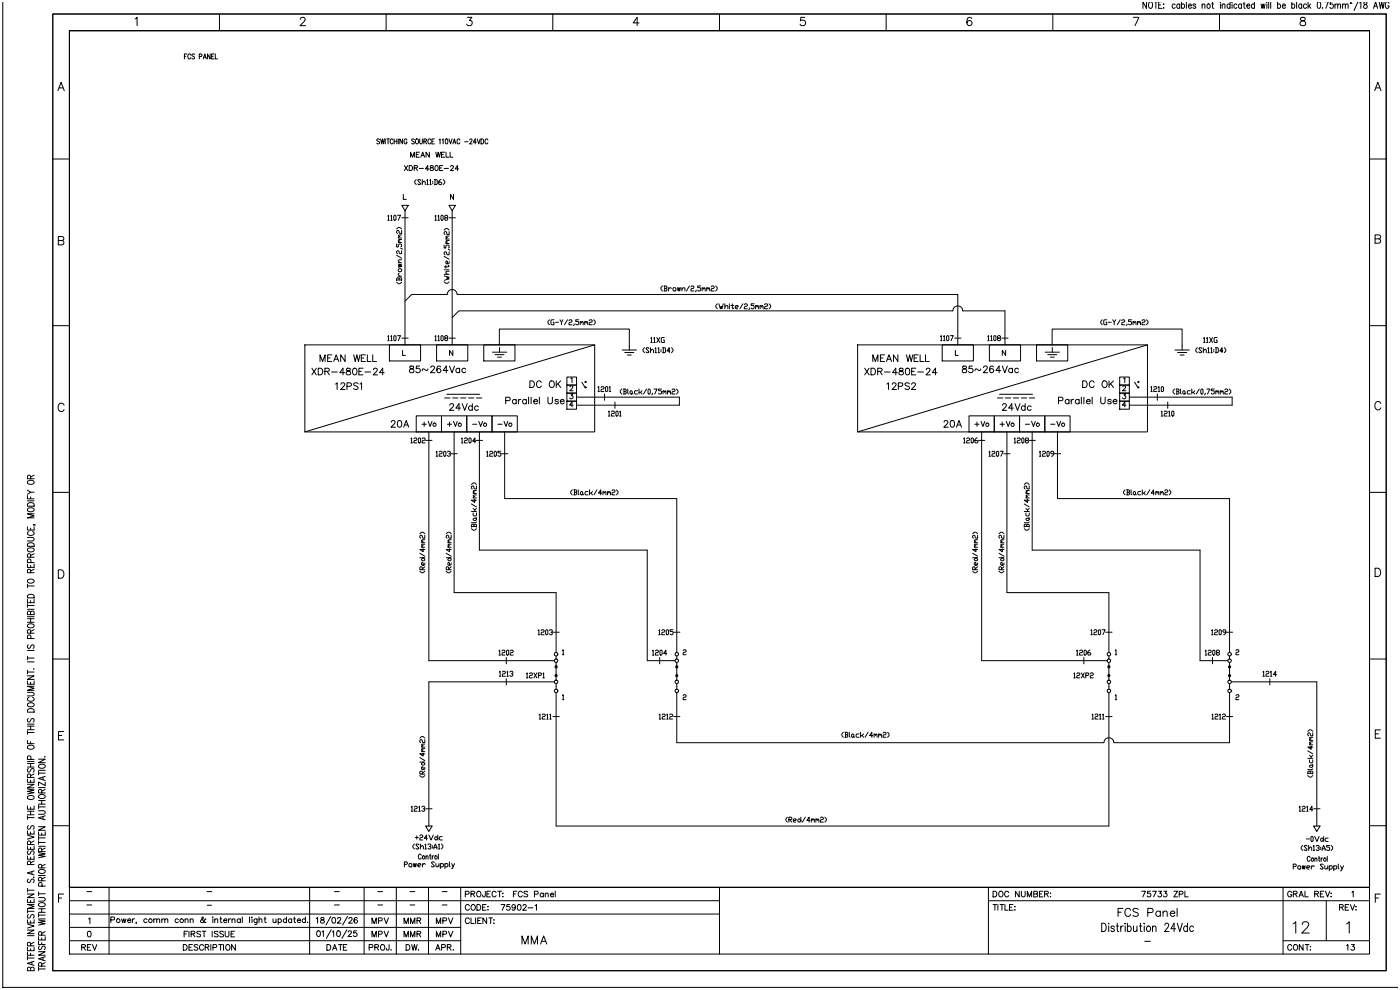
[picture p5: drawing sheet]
<svg xmlns="http://www.w3.org/2000/svg" width="420mm" height="297mm" viewBox="0 0 420 297" stroke-linecap="round" stroke-linejoin="round" font-family="sans-serif">
<!-- layer: 03 -->
<g fill="none" stroke="#000" stroke-width=".3">
<path d="M91.4 103.4h87v26.1h-87zM116.8 103.4h9.4v4.9h-9.4zM130.9 103.4h9.4v4.9h-9.4zM145.1 103.4h9.4v4.9h-9.4zM147.7 105.6h4.3M148.5 106.4h2.7M149.2 107.1h1.2M149.8 104.2v1.4M170 113.1h2.9v2.4h-2.9zM170 115.5h2.9v2.4h-2.9zM170 117.9h2.9v2.4h-2.9zM178.4 103.4l-87 26.1"/>
<path d="M186.6 105h4.3M187.4 105.7h2.7M188.2 106.5h1.1M188.8 103.6v1.4M257.2 103.4h87v26.1h-87zM282.6 103.4h9.4v4.9h-9.4zM296.7 103.4h9.4v4.9h-9.4zM310.9 103.4h9.4v4.9h-9.4zM313.5 105.6h4.3M314.3 106.4h2.7M315 107.1h1.2M315.6 104.2v1.4"/>
<path d="M335.8 113.1h2.9v2.4h-2.9zM335.8 115.5h2.9v2.4h-2.9zM335.8 117.9h2.9v2.4h-2.9zM344.2 103.4l-87 26.1M352.4 105h4.3M353.2 105.7h2.7M354 106.5h1.1M354.6 103.6v1.4M124.8 124.7h7.6v4.8h-7.6zM132.4 124.7h7.6v4.8h-7.6zM140 124.7h7.6v4.8h-7.6zM147.6 124.7h7.6v4.8h-7.6z"/>
<path d="M170 120.3h2.9v2.4h-2.9zM290.6 124.7h7.6v4.8h-7.6zM298.2 124.7h7.6v4.8h-7.6zM305.8 124.7h7.6v4.8h-7.6zM313.4 124.7h7.6v4.8h-7.6zM335.8 120.3h2.9v2.4h-2.9zM166.8 196.8v.8M166.8 198.7v5.3M203 196.8v.8M203 198.7v5.3M332.6 196.8v.8M332.6 198.7v5.3"/>
<path d="M368.8 196.8v.8M368.8 198.7v5.3M166.8 205v1.7M203 205v1.7M332.6 205v1.7M368.8 205v1.7"/>
<circle cx="166.8" cy="198.2" r=".54"/>
<circle cx="166.8" cy="196.2" r=".54"/>
<circle cx="203" cy="198.2" r=".54"/>
<circle cx="203" cy="196.2" r=".54"/>
<circle cx="332.6" cy="198.2" r=".54"/>
<circle cx="332.6" cy="196.2" r=".54"/>
<circle cx="368.8" cy="198.2" r=".54"/>
<circle cx="368.8" cy="196.2" r=".54"/>
<circle cx="166.8" cy="200" r=".33"/>
<circle cx="166.8" cy="202.6" r=".33"/>
<circle cx="166.8" cy="207.2" r=".54"/>
<circle cx="166.8" cy="204.5" r=".54"/>
<circle cx="203" cy="200" r=".33"/>
<circle cx="203" cy="202.6" r=".33"/>
<circle cx="203" cy="207.2" r=".54"/>
<circle cx="203" cy="204.5" r=".54"/>
<circle cx="332.6" cy="200" r=".33"/>
<circle cx="332.6" cy="202.6" r=".33"/>
<circle cx="332.6" cy="207.2" r=".54"/>
<circle cx="332.6" cy="204.5" r=".54"/>
<circle cx="368.8" cy="200" r=".33"/>
<circle cx="368.8" cy="202.6" r=".33"/>
<circle cx="368.8" cy="207.2" r=".54"/>
<circle cx="368.8" cy="204.5" r=".54"/>
</g>
<!-- layer: _TEXTO -->
<g fill="none" stroke="#000" stroke-width=".3">
<path d="M55.3 16.9h.5M56.1 16.2h-.8v1.5M57.2 16.5a.44 .44 0 0 0-.5-.3 .44 .44 0 0 0-.4 .5v.4a.44 .44 0 0 0 .4 .6 .44 .44 0 0 0 .5-.4M58.3 16.4l-.2-.2-.6 .2 .2 .3 .6 .5-.2 .5-.6-.2M59.8 17l.7-.1v-.7h-.7v1.5M61 17.7l.4-1.5 .5 1.5M61.1 17.2h.6M63 16.2v1.5l-.8-1.5v1.5M63.5 16.9h.4M64.2 16.2h-.7v1.5h.7M64.6 16.2v1.5h.7M121 58.3v1.5h.9"/>
<path d="M121.3 49.7l1 1.5M122.3 49.7l-1 1.5M122.7 49.7h.5a.8 .8 0 0 1 .5 .7 .8 .8 0 0 1-.5 .8h-.5zM123.1 47.1v-1.5l.6 1.5 .6-1.5v1.5M124.2 50.4l.9-.1v-.5l-.9-.1v1.5M124.7 50.4l.5 .8M124.8 53.9l-.4 .5v.5l.4 .5M124.9 46.4h.5M125.7 50.5h1.3M125.8 45.6h-.9v1.5h.9M126.2 54.1l-.2-.2h-.5l-.2 .2 .9 1-.2 .3h-.5l-.2-.3M126.2 47.1l.6-1.5 .6 1.5"/>
<path d="M126.4 46.6h.7M126.6 54.9l.7-.5 .2 .2v.8M126.6 53.9v1.5M128 54.1l.2-.2v1.5M128 55.4h.4M128.6 50.7h-1l.7-1v1.5M128.8 45.6v1.5l-1-1.5v1.5M128.9 54.1l.2-.2v1.5M128.9 55.4h.4M129.1 49.7v.5l.9 .5a.5 .5 0 0 1-.5 .5 .5 .5 0 0 1-.5-.5l.9-.7v-.3zM129.8 54.4v.2M129.8 54.9v.2"/>
<path d="M130.2 53.9h.7l.2 .2v1l-.2 .3h-.7M130.5 53.9v1.5M130.6 49.7a.69 .69 0 0 1 .8 .7 .69 .69 0 0 1-.8 .7l-.2-.6zM130.7 45.6l.4 1.5 .3-1.5 .4 1.5 .3-1.5M131.9 50.4h.5M132.3 53.9l-.7 .5v.7l.2 .3h.5l.2-.3-.2-.5h-.7M132.4 46.4h.6M132.8 49.7h-.9v1.5h.9M132.9 53.9l.5 .5v.5l-.5 .5M133.2 50.5h1.3M133.4 45.6h-1v1.5h1M133.8 45.6v1.5h.8"/>
<path d="M135 45.6v1.5h.9M135.1 50l.3-.3 .6 .2-.9 1.3h1M136 58.3v1.5l-.9-1.5v1.5M137.6 50.7h-1.1l.7-1v1.5M93.5 110.4l1.4 2M94.9 110.4l-1.4 2M95.4 110.4h.7a1.07 1.07 0 0 1 .7 1 1.07 1.07 0 0 1-.7 1h-.7zM96 108.4v-2l.7 2 .8-2v2M97.4 111.4l1.2-.1 .1-.7-1.3-.2v2M98.1 111.4l.7 1M98.3 107.4h.7M99.4 111.6h1.8"/>
<path d="M99.5 106.4h-1.2v2h1.2M100.1 108.4l.7-2 .8 2M100.4 107.8h.9M100.6 115.2l.5-.4v2M102.3 115.3l.3-.5h.4l.4 .4-.3 .7-.9 .9h1.3M103.3 111.8h-1.4l1-1.4v2M103.5 106.4v2l-1.3-2v2M104 110.5v.6l.9 .3 .3 .4a.67 .67 0 0 1-.7 .7 .67 .67 0 0 1-.7-.7l.3-.4 1-.5-.1-.4zM104.1 115.9l1.1-.1 .2-.3-.1-.5-1.2-.2v2M106 110.5a.65 .65 0 0 1 1 .3l.1 .5a.86 .86 0 0 1-.8 1.1 1.28 1.28 0 0 1-.3-1.9zM106.1 106.4l.5 2 .4-2 .5 2 .5-2M107.4 115.1l-.5-.3-.8 .3 .2 .5 .9 .4 .2 .2v.3l-.5 .3-.8-.3"/>
<path d="M107.6 111.4h.8M108 115.2l.4-.4v2M108.4 107.4h.7M108.9 110.4h-1.3v2h1.3M109.4 111.6h1.8M109.6 106.4h-1.2v2h1.2M110.2 106.4v2h1.1M111.8 106.4v2h1.1M112 110.9l.4-.5h.4l.4 .4-.3 .7-1 .9h1.4M115.3 111.8h-1.5l1-1.4v2M120.7 105.1v1.5h.9M123 109.9v.6l.9 .2 .3 .4a.67 .67 0 0 1-.7 .7 .67 .67 0 0 1-.7-.7l.3-.4 1-.4-.1-.4z"/>
<path d="M125.9 109.8h-1l-.1 .8a.71 .71 0 0 1 1.1 0 .71 .71 0 0 1-.1 1.1 .71 .71 0 0 1-1.1-.3M128.3 110.6l-.2 .5-1.2-.5-.3 .6M129.2 110.3l.4-.5h.4l.3 .4-.2 .6-1 1h1.3M132.1 110.1v-.2a.65 .65 0 0 0-1 .3v1.3a.62 .62 0 0 0 1 .1 .62 .62 0 0 0-.2-1 .62 .62 0 0 0-.9 .5M134.3 111.1h-1.4l1-1.3v2M134.8 109.8l.8 2 .7-2M135.8 105.1v1.5l-1-1.5v1.5M137.9 110.7a.64 .64 0 0 0-1-.1 .64 .64 0 0 0 0 1 .64 .64 0 0 0 1-.1M137.9 110.5v1.3M139.7 110.7a.64 .64 0 0 0-1-.1 .64 .64 0 0 0 0 1 .64 .64 0 0 0 1-.1M154.8 119.8v1.3M155.5 119.8v1.3"/>
<path d="M156.2 119.8l-.4 .1-.3 .5M157.9 119.8v1.3M158.5 119.1v2M158.9 114.2h.7a1.07 1.07 0 0 1 .7 1 1.07 1.07 0 0 1-.7 1h-.7zM159.3 119.1v2M161.8 119.1v2M162.4 114.7a.74 .74 0 0 0-.9-.5 .74 .74 0 0 0-.6 .8v.5a.74 .74 0 0 0 .6 .7 .74 .74 0 0 0 .9-.4M164.3 119.1v1.5l.6 .5 .7-.3 .1-1.7M165.1 114.3a.94 .94 0 0 1 1.2 .9 .94 .94 0 0 1-1.2 .9l-.4-.6v-.5zM166.8 114.2v2M167.3 115.1l.9 1.1M168.2 114.2l-1.4 1.4"/>
<path d="M171 116.1l.2-.4 .6 .3-.9 1.2h1M171 118.1h.8l-.4 .6a.5 .5 0 0 1 .4 .8 .5 .5 0 0 1-.9-.2M171.2 113.6l.4-.3v1.5M193.3 104.3l-.4 .5v.5l.4 .5M194.7 104.5l-.3-.2h-.4l-.2 .2 .9 1-.3 .3h-.4l-.2-.3M195.1 105.3l.7-.5 .2 .2v.8M195.1 104.3v1.5M195.2 101.5l.2-.3v1.5M195.2 102.7h.4M196.1 101.5l.2-.3v1.5M196.1 102.7h.4M196.5 104.5l.2-.2v1.5"/>
<path d="M196.5 105.8h.4M197 101.2l.9 1.5M197.4 104.5l.2-.2v1.5M197.4 105.8h.4M197.9 101.2l-.9 1.5M198.3 104.8v.2M198.3 105.3v.2M198.7 104.3h.7l.2 .2v1l-.2 .3h-.7M198.9 104.3v1.5M199.2 101.2h-.6l-.3 .3v1l.3 .2h.6v-.7h-.2M201 105.3h-.9l.6-1v1.5M201.4 104.3l.5 .5v.5l-.5 .5"/>
<path d="M259.3 110.4l1.4 2M260.7 110.4l-1.4 2M261.2 110.4h.7a1.07 1.07 0 0 1 .7 1 1.07 1.07 0 0 1-.7 1h-.7zM261.8 108.4v-2l.7 2 .8-2v2M263.2 111.4l1.2-.1 .1-.7-1.3-.2v2M263.9 111.4l.7 1M264.1 107.4h.7M265.2 111.6h1.8M265.3 106.4h-1.2v2h1.2M265.9 108.4l.7-2 .8 2M266 115.2l.5-.4v2M266.2 107.8h.9"/>
<path d="M267.6 115.3l.4-.5h.4l.4 .4-.3 .7-1 .9h1.4M269.1 111.8h-1.4l1-1.4v2M269.3 106.4v2l-1.3-2v2M269.4 115.9l1.2-.1 .2-.3-.1-.5-1.3-.2v2M269.8 110.5v.6l.9 .3 .3 .4a.67 .67 0 0 1-.7 .7 .67 .67 0 0 1-.7-.7l.3-.4 1-.5-.1-.4zM271.8 110.5a.65 .65 0 0 1 1 .3l.1 .5a.86 .86 0 0 1-.8 1.1 1.28 1.28 0 0 1-.3-1.9zM271.9 106.4l.5 2 .4-2 .5 2 .5-2M272.8 115.1l-.5-.3-.9 .3 .2 .5 1 .4 .2 .2v.3l-.5 .3-.9-.3M273.4 111.4h.8M273.4 115.3l.4-.5h.4l.4 .4-.3 .7-1 .9h1.4M274.2 107.4h.7M274.7 110.4h-1.3v2h1.3"/>
<path d="M275.2 111.6h1.8M275.4 106.4h-1.2v2h1.2M276 106.4v2h1.1M277.6 106.4v2h1.1M277.8 110.9l.4-.5 .6 .1 .2 .3-.3 .7-1 .9h1.4M281.1 111.8h-1.5l1-1.4v2M286.5 105.1v1.5h.9M288.8 109.9v.6l.9 .2 .2 .4a.67 .67 0 0 1-.6 .7 .67 .67 0 0 1-.7-.7l.3-.4 1-.4-.1-.4zM291.7 109.8h-1l-.1 .8a.71 .71 0 0 1 1.1 0 .71 .71 0 0 1-.1 1.1 .71 .71 0 0 1-1.1-.3M294.1 110.6l-.2 .5-1.2-.5-.3 .6M295 110.3l.4-.5h.4l.3 .4-.2 .6-1 1h1.3M297.9 110.1v-.2a.65 .65 0 0 0-1 .3v1.3a.62 .62 0 0 0 1 .1 .62 .62 0 0 0-.2-1 .62 .62 0 0 0-.9 .5"/>
<path d="M300.1 111.1h-1.4l1-1.3v2M300.6 109.8l.8 2 .7-2M301.6 105.1v1.5l-1-1.5v1.5M303.7 110.7a.64 .64 0 0 0-1-.1 .64 .64 0 0 0 0 1 .64 .64 0 0 0 1-.1M303.7 110.5v1.3M305.5 110.7a.64 .64 0 0 0-1-.1 .64 .64 0 0 0 0 1 .64 .64 0 0 0 1-.1M320.6 119.8v1.3M321.3 119.8v1.3M322 119.8l-.4 .1-.3 .5M323.7 119.8v1.3M324.3 119.1v2M324.7 114.2h.7a1.07 1.07 0 0 1 .7 1 1.07 1.07 0 0 1-.7 1h-.7z"/>
<path d="M325.1 119.1v2M327.6 119.1v2M328.2 114.7a.74 .74 0 0 0-.9-.5 .74 .74 0 0 0-.6 .8v.5a.74 .74 0 0 0 .6 .7 .74 .74 0 0 0 .9-.4M330.1 119.1v1.5l.6 .5 .7-.3 .1-1.7M330.9 114.3a.94 .94 0 0 1 1.2 .9 .94 .94 0 0 1-1.2 .9l-.4-.6v-.5zM332.6 114.2v2M333.1 115.1l.9 1.1M334 114.2l-1.4 1.4M336.8 116.1l.2-.4 .6 .3-.9 1.2h1M336.8 118.1h.8l-.4 .6a.5 .5 0 0 1 .4 .8 .5 .5 0 0 1-.9-.2M337 113.6l.4-.3v1.5M359.1 104.3l-.4 .5v.5l.4 .5"/>
<path d="M360.5 104.5l-.3-.2h-.4l-.2 .2 .9 1-.3 .3h-.4l-.2-.3M360.9 105.3l.7-.5 .2 .2v.8M360.9 104.3v1.5M361 101.5l.2-.3v1.5M361 102.7h.4M361.9 101.5l.2-.3v1.5M361.9 102.7h.4M362.3 104.5l.2-.2v1.5M362.3 105.8h.4M362.8 101.2l.9 1.5M363.2 104.5l.2-.2v1.5M363.2 105.8h.4"/>
<path d="M363.7 101.2l-.9 1.5M364.1 104.8v.2M364.1 105.3v.2M364.5 104.3h.7l.2 .2v1l-.2 .3h-.7M364.7 104.3v1.5M365 101.2h-.6l-.3 .3v1l.3 .2h.6v-.7h-.2M366.8 105.3h-.9l.6-1v1.5M367.2 104.3l.5 .5v.5l-.5 .5M117.4 126.6l.3-.5 .6 .1 .2 .3-.3 .7-.9 .9h1.3M119.5 126.2a.65 .65 0 0 1 .9 .3l.1 .5a.86 .86 0 0 1-.8 1.1 1.28 1.28 0 0 1-.2-1.9zM121.1 128.1l.7-2 .8 2M121.4 127.5h.9"/>
<path d="M126.6 127.2h1.3M127.2 126.6v1.3M128.4 126.4l.6 1.5 .6-1.5M134.2 127.2h1.2M134.8 126.6v1.3M134.9 121.5l.4-.4h.4l.4 .4-.3 .6-1 1h1.3M136 126.4l.6 1.5 .6-1.5M138.1 122.4h-1.4l1-1.3v2M138.6 121.1l.8 2 .7-2M141.7 122a.64 .64 0 0 0-1-.1 .64 .64 0 0 0 0 1 .64 .64 0 0 0 1-.1M141.7 121.1v2M141.7 127.2h1.3"/>
<path d="M143.5 122a.64 .64 0 0 0-1-.1 .64 .64 0 0 0 0 1 .64 .64 0 0 0 1-.1M143.6 126.4l.6 1.5 .5-1.5M149.3 127.2h1.3M151.2 126.4l.5 1.5 .6-1.5M151.7 120.2l1.1-.1 .2-.3-.1-.5-1.2-.2v2M154.8 120.1a.64 .64 0 0 0-.9-.1 .64 .64 0 0 0 0 .9 .64 .64 0 0 0 .9-.1M157.9 120.1a.64 .64 0 0 0-1-.1 .64 .64 0 0 0 0 .9 .64 .64 0 0 0 1-.1M160.1 120.4h1.1a.64 .64 0 0 0-.7-.5 .64 .64 0 0 0-.6 .6 .64 .64 0 0 0 .6 .6l.7-.3M167.5 120.1l-.4-.3-.6 .1v.4l.9 .3 .1 .2-.4 .3-.7-.3M168.1 120.4h1.1a.64 .64 0 0 0-.7-.5 .64 .64 0 0 0-.6 .6 .64 .64 0 0 0 .6 .6l.7-.3M171.9 121.5h-1l.7-1v1.5M283.2 126.6l.3-.5 .6 .1 .2 .3-.3 .7-.9 .9h1.3"/>
<path d="M285.3 126.2a.65 .65 0 0 1 .9 .3l.1 .5a.86 .86 0 0 1-.8 1.1 1.28 1.28 0 0 1-.2-1.9zM286.9 128.1l.7-2 .8 2M287.2 127.5h.9M292.4 127.2h1.3M293 126.6v1.3M294.2 126.4l.6 1.5 .6-1.5M300 127.2h1.2M300.6 126.6v1.3M300.7 121.5l.4-.4h.4l.4 .4-.3 .6-1 1h1.3M301.8 126.4l.6 1.5 .6-1.5M303.9 122.4h-1.4l1-1.3v2M304.4 121.1l.8 2 .7-2"/>
<path d="M307.5 122a.64 .64 0 0 0-1-.1 .64 .64 0 0 0 0 1 .64 .64 0 0 0 1-.1M307.5 121.1v2M307.5 127.2h1.3M309.3 122a.64 .64 0 0 0-1-.1 .64 .64 0 0 0 0 1 .64 .64 0 0 0 1-.1M309.4 126.4l.6 1.5 .5-1.5M315.1 127.2h1.3M317 126.4l.5 1.5 .6-1.5M317.5 120.2l1.1-.1 .2-.3-.1-.5-1.2-.2v2M320.6 120.1a.64 .64 0 0 0-.9-.1 .64 .64 0 0 0 0 .9 .64 .64 0 0 0 .9-.1M323.7 120.1a.64 .64 0 0 0-1-.1 .64 .64 0 0 0 0 .9 .64 .64 0 0 0 1-.1M325.9 120.4h1.1a.64 .64 0 0 0-.7-.5 .64 .64 0 0 0-.6 .6 .64 .64 0 0 0 .6 .6l.7-.3M333.3 120.1l-.4-.3-.6 .1v.4l.9 .3 .1 .2-.4 .3-.7-.3"/>
<path d="M333.9 120.4h1.1a.64 .64 0 0 0-.7-.5 .64 .64 0 0 0-.6 .6 .64 .64 0 0 0 .6 .6l.7-.3M337.7 121.5h-1l.7-1v1.5M168.7 195.1l.2-.2v1.5M168.7 196.4h.4M204.9 195.1l.2-.2h.5l.2 .2-.2 .5h-.5l-.2 .3v.5h.9M334.5 195.1l.2-.2v1.5M334.5 196.4h.4M370.7 195.1l.2-.2h.5l.2 .2-.2 .5h-.5l-.2 .3v.5h.9M157.9 202.1l.2-.3v1.5M157.9 203.3h.4M158.8 202.1l.2-.3h.5l.2 .3-.2 .5h-.5l-.2 .2v.5h.9M160.1 201.8l.9 1.5"/>
<path d="M161 201.8l-.9 1.5M161.5 202.6h.7l.2-.5-.2-.3h-.7v1.5M162.8 202.1l.3-.3v1.5M162.8 203.3h.5M168.7 208.6l.2-.2v1.5M168.7 209.9h.4M204.9 208.6l.2-.2h.5l.2 .2-.2 .5h-.5l-.2 .3v.5h.9M322.1 202.1l.2-.3v1.5M322.1 203.3h.4M323 202.1l.2-.3h.4l.3 .3-.3 .5h-.4l-.2 .2v.5h.9M324.3 201.8l.9 1.5M325.2 201.8l-.9 1.5"/>
<path d="M325.7 202.6h.6l.3-.5-.3-.3h-.6v1.5M327 202.1l.2-.3h.5l.2 .3-.2 .5h-.5l-.2 .2v.5h.9M334.5 208.6l.2-.2v1.5M334.5 209.9h.4M370.7 208.6l.2-.2h.5l.2 .2-.2 .5h-.5l-.2 .3v.5h.9M121.3 259.3h.7l.2-.5-.2-.3h-.7v1.5M122.9 259h.4l.2 .3-.2 .7h-.4l-.3-.2zM124 259l.2 1 .2-1 .3 1 .2-1M124.3 253.1l-.5 .5v.5l.5 .5M124.6 251.2h.9M125 250.7v1M125.3 259.5h.7l.2-.2-.2-.3h-.4l-.3 .3 .3 .7h.4"/>
<path d="M125.6 253.4l-.2-.3h-.4l-.3 .3 .9 1-.2 .2h-.4l-.3-.2M125.9 250.7l.2-.3h.5l.2 .3-.2 .5h-.5l-.2 .2v.5h.9M126.1 254.1l.7-.5 .2 .3v.7M126.1 253.1v1.5M126.7 259v1M127.4 253.4l.3-.3v1.5M127.4 254.6h.5M127.6 259.3l-.5-.3-.4 .5M128.2 251.4h-.9l.6-1v1.5M128.3 253.4l.3-.3h.4l.2 .3v.2l-.4 .3M128.6 250.4l.7 1.5 .7-1.5M129 253.9l.2 .2-.2 .5h-.4l-.3-.2"/>
<path d="M129.7 253.6v.3M129.7 254.1v.3M130.1 254.6l.5-1.5 .4 1.5M130.1 254.1h.9M130.3 258.8l-.2-.3h-.5l-.2 .3 .9 1-.2 .2h-.5l-.2-.2M130.6 250.9l.7 .5-.4 .5-.5-.2zM130.7 259v.8l.3 .2 .6-.5M131.3 250.4v1.5M131.5 253.4l.2-.3v1.5M131.5 254.6h.4M131.6 259v1M132.1 259.3l.2-.3h.5l.2 .3-.2 .7h-.7"/>
<path d="M132.1 259v1.5M132.4 253.1l.4 .5v.5l-.4 .5M132.7 250.9h-.7l-.2 .3 .2 .7h.7M133.4 259.3l.3-.3h.4l.2 .3-.2 .7h-.7M133.4 259v1.5M134.8 258.5v1.3l.2 .2M135.5 259l.4 1M136.4 259l-.7 1.5h-.2M387.9 259.9h.7l.2-.5-.2-.2h-.7v1.5M389.5 259.7h.4l.2 .2-.2 .8h-.4l-.3-.3zM390.6 259.7l.2 1 .2-1 .3 1 .2-1M390.7 253.6l-.4 .5v.5l.4 .5"/>
<path d="M391.8 251.6h.9M392.1 253.8l-.3-.2h-.4l-.2 .2 .9 1-.3 .3h-.4l-.2-.3M392.5 254.6l.7-.5 .2 .2v.8M392.5 253.6v1.5M393.3 259.7v1M393.4 250.9l.5 .2v1l-.3 .3-.4-.3v-1zM393.9 253.8l.2-.2v1.5M393.9 255.1h.4M394.2 259.9l-.5-.2-.4 .5M394.3 250.9l.7 1.5 .7-1.5M394.8 253.8l.2-.2h.4l.3 .2v.3l-.5 .2M395.4 254.3l.3 .3-.3 .5h-.4l-.2-.3"/>
<path d="M396.1 254.1v.2M396.1 254.6v.2M396.3 251.4l.7 .5-.4 .5-.5-.3zM396.6 255.1l.4-1.5 .5 1.5M396.6 254.6h.9M396.9 259.4l-.2-.2h-.5l-.2 .2 .9 1-.2 .3h-.5l-.2-.3M397 250.9v1.5M397.3 259.7v.7l.3 .3 .6-.5M398.2 259.7v1M398.4 251.4h-.7l-.2 .2 .2 .8h.7M398.7 259.9l.2-.2h.5l.2 .2-.2 .8h-.7M398.7 259.7v1.5"/>
<path d="M398.8 253.6h-.9v.5h.7l.2 .2-.2 .8h-.5l-.2-.3M399.3 253.6l.4 .5v.5l-.4 .5M400 259.9l.3-.2h.4l.2 .2-.2 .8h-.7M400 259.7v1.5M401.4 259.2v1.2l.2 .3M402.1 259.7l.4 1M403 259.7l-.7 1.5h-.2M391.9 260.2h.7l.2-.3-.2-.2h-.4l-.3 .2v.5l.3 .3h.4"/>
<circle cx="130.3" cy="127.4" r=".5"/>
<circle cx="137.9" cy="127.4" r=".5"/>
<circle cx="145.5" cy="127.4" r=".5"/>
<circle cx="153.1" cy="127.4" r=".5"/>
<circle cx="296.1" cy="127.4" r=".5"/>
<circle cx="303.7" cy="127.4" r=".5"/>
<circle cx="311.3" cy="127.4" r=".5"/>
<circle cx="318.9" cy="127.4" r=".5"/>
</g>
<!-- layer: 02 -->
<g fill="none" stroke="#000" stroke-width=".3">
<path d="M113.8 41.9l-.3-.2-.5 .2 .1 .3 .7 .5-.3 .5-.5-.3M114.2 41.7l.3 1.5 .2-1.5 .3 1.5 .3-1.5M115.5 41.7v1.5M116 41.7h.8M116.4 41.7v1.5M117.9 42a.44 .44 0 0 0-.6-.3 .44 .44 0 0 0-.3 .5v.4a.44 .44 0 0 0 .3 .6 .44 .44 0 0 0 .6-.4M118.2 41.7v1.5M118.2 42.4h.8M119 41.7v1.5M119.5 41.7v1.5M120.7 41.7v1.5l-.8-1.5v1.5M122.1 42a.44 .44 0 0 0-.6-.3 .44 .44 0 0 0-.3 .5v.4a.45 .45 0 0 0 .4 .6 .45 .45 0 0 0 .5-.6h-.3"/>
<path d="M124.3 41.9l-.3-.2-.5 .2 .1 .3 .6 .4 .1 .3-.3 .3-.5-.3M124.9 41.7h.1a.72 .72 0 0 1 .6 .7 .72 .72 0 0 1-.7 .7l-.3-.5zM125.9 41.7v1l.3 .5 .4-.3 .1-1.2M127.1 42.4l.7-.1v-.6h-.7v1.5M127.5 42.4l.4 .8M129.2 42a.44 .44 0 0 0-.6-.3 .44 .44 0 0 0-.3 .5v.4a.44 .44 0 0 0 .3 .6 .44 .44 0 0 0 .6-.4M129.5 42.4h.5M130.3 41.7h-.8v1.5h.8M131.7 41.9l.3-.2v1.5M132.6 41.9l.3-.2v1.5M133.7 41.7h.2a.84 .84 0 0 1 .4 .7 .84 .84 0 0 1-.4 .8l-.4-.7zM134.7 41.7l.4 1.5 .5-1.5"/>
<path d="M135.8 43.2l.5-1.5 .4 1.5M136 42.7h.6M137.9 42a.44 .44 0 0 0-.5-.3 .44 .44 0 0 0-.3 .5v.4a.44 .44 0 0 0 .3 .6 .44 .44 0 0 0 .5-.4M139.4 42.5h1M140.9 42l.2-.3 .5 .2-.8 1.3h.8M142.8 42.7h-.8l.6-1v1.5M143.1 41.7l.5 1.5 .4-1.5M144.3 41.7a.75 .75 0 0 1 .8 .7 .75 .75 0 0 1-.8 .8zM146.3 42a.44 .44 0 0 0-.5-.3 .44 .44 0 0 0-.3 .5v.4a.44 .44 0 0 0 .3 .6 .44 .44 0 0 0 .5-.4M120.5 61.6h1.9l-.9 1.6zM121.5 63.2v40.2M134.7 61.6h1.9l-1 1.6z"/>
<path d="M135.6 63.2v40.2M121.5 90.3l2-2h10.6a1.5 1.5 0 0 1 1.5-1.5 1.5 1.5 0 0 1 1.5 1.5h150.2v15.1M135.6 95.2l2-2h148.2a1.5 1.5 0 0 1 1.5-1.5 1.5 1.5 0 0 1 1.5 1.5h12.6v10.2M133.4 119.4h1.6M134 118.3h9.9M135.8 119.4h1.6M138.1 119.4h1.7M140.5 119.4h1.6M142.9 119.4h1.6M172.9 119.1h30.9v2.4h-30.9M174.5 114.7l.9 1.5M299.2 119.4h1.6"/>
<path d="M299.8 118.3h9.9M301.5 119.4h1.7M303.9 119.4h1.7M306.3 119.4h1.6M308.7 119.4h1.6M338.7 119.1h30.9v2.4h-30.9M340.3 114.7l.9 1.5M128.6 129.5v68.7h37.6M136.2 129.5v48.3h30.6v17.9M143.8 129.5v35.5h50.3v33.2h8.3M151.4 129.5v20h51.6v46.2M294.4 129.5v68.7h37.6"/>
<path d="M302 129.5v48.3h30.6v17.9M309.6 129.5v35.5h50.3v33.2h8.3M317.2 129.5v20h51.6v46.2M166.2 204.5h-37.6v43.3M166.8 207.8v40h165.8v-40M203 207.8v15h128.1a1.5 1.5 0 0 1 1.5-1.5 1.5 1.5 0 0 1 1.5 1.5h34.7v-15M369.3 204.5h25.7v43.3M126.3 256.5a.44 .44 0 0 0-.5-.3 .44 .44 0 0 0-.3 .5v.4a.44 .44 0 0 0 .3 .6 .44 .44 0 0 0 .5-.4M127.7 247.8h1.9l-1 1.6zM127.8 257l.2-.3h.3l.1 1M127.8 256.7v1M128.8 256.7h.4"/>
<path d="M129 256.2v1.2l.3 .3M129.6 256.7v1M130.1 256.7l-.5 .4M131.5 256.2v1.5M392.9 257.2a.44 .44 0 0 0-.5-.4 .44 .44 0 0 0-.3 .6v.4a.44 .44 0 0 0 .3 .5 .44 .44 0 0 0 .5-.3M394 247.8h1.9l-.9 1.6zM394.4 257.6l.3-.3 .2 .1 .1 .9M394.4 257.3v1M395.5 257.3h.4M395.6 256.8v1.2l.3 .3M396.3 257.3v1M396.7 257.3l-.4 .5"/>
<path d="M398.1 256.8v1.5"/>
<circle cx="127" cy="257.1" r=".46"/>
<circle cx="130.8" cy="257.1" r=".46"/>
<circle cx="393.7" cy="257.8" r=".46"/>
<circle cx="397.4" cy="257.8" r=".46"/>
</g>
<!-- layer: 01 -->
<g fill="none" stroke="#050505" stroke-width=".3">
<path d="M116.3 64.8l.2-.2v1.5M116.3 66.1h.5M117.2 64.8l.2-.2v1.5M117.2 66.1h.5M118.3 64.6l.5 .2v1l-.2 .3-.5-.3v-1zM119 73.2v.9h.5v-.7l.2-.2 .8 .2v.5l-.3 .2M119 68.7l.5-.5h.5l.5 .5M119 76.6l1.5 .9M119.2 64.6h.9l-.6 1.5M119.5 79.3l1 .2-1 .2 1 .2-1 .3M119.5 78.8h1M119.5 72.7h1"/>
<path d="M119.5 71.4h1M120 72.3l-.5 .2 .2 .2M120 70.9l-.5 .3 .2 .2M120.2 74.5l.5 .3M120.5 77.9h-.8l-.2 .2 .5 .7M120.5 75.2v.9h-.5l-.3-.2v-.5l-.5-.2-.2 .2v.5l.2 .2M120.5 71.8h-.8l-.2 .3 .2 .2M120.5 70.5h-.8l-.2 .2 .2 .2M120.5 69.1v.9h-.5l-.3-.2v-.4l-.5-.3-.2 .3v.4l.2 .2M120.5 65.3h1.9M130.5 64.8l.2-.2v1.5M130.5 66.1h.4"/>
<path d="M131.4 64.8l.2-.2v1.5M131.4 66.1h.4M132.5 64.6l.4 .2v1l-.2 .3-.4-.3v-1zM133.2 73.5v.9h.5v-.7l.8-.2 .2 .2v.5l-.2 .2M133.2 69l.5-.4h.5l.5 .4M133.2 76.9l1.5 .9M133.6 65.3l-.2-.2 .2-.5h.5l.2 .2-.2 .5h-.5l-.2 .3 .2 .5h.5l.2-.3-.2-.5M133.7 79.6v.9M133.7 73.1h1M133.7 71.7h1M134.2 72.6l-.5 .2 .3 .3M134.2 71.3l-.5 .2 .3 .2"/>
<path d="M134.5 79.6l.2 .2-.2 .2h-1.3M134.5 74.9l.5 .2M134.7 65.3h1.9M134.7 78.5v.4l-.2 .2h-.5l-.3-.2v-.4l.3-.3 .2 .3v.6M134.7 75.5v.9h-.5l-.5-.9-.5 .3v.4l.3 .2M134.7 72.2h-.7l-.3 .2 .3 .2M134.7 70.8h-.7l-.3 .2 .3 .3M134.7 69.5v.9h-.5l-.5-.9-.5 .2v.4l.3 .3M119 84.6l.5 .5h.5l.5-.5M119 84h1.5M119.5 80.8l.7-.2 .3 .2v.5l-.8 .2-.2-.2zM119.5 82.9h1"/>
<path d="M119.7 84v-.5l.5-.2 .3 .2v.7M119.7 83.5l-.5-.2-.2 .2v.7M119.7 82l-.2 .4 .5 .5M133.2 84.5l.5 .5h.5l.5-.5M133.2 82.7l1.5 .5-.7 .2 .7 .2-1.5 .5M133.2 82.3h1.5M133.2 80.9h.3M133.7 80.9h1M134.7 81.4h-.7l-.3 .2 .5 .7M164.8 95.9l-.4 .5v.5l.4 .5M166.2 95.9h-.7l-.2 .3v1l.2 .2h.7v-.7h-.3M166.6 96.7h.9"/>
<path d="M168 95.9l.4 .8v.7M168.9 95.9l-.5 .8M170.2 95.9l-.9 1.5M170.7 96.2l.2-.3h.4l.3 .3-.3 .5h-.4l-.2 .2v.5h.9M172.2 97.2l-.2 .5M173.6 95.9h-.9v.5h.7l.2 .8-.2 .2h-.5l-.2-.2M174 96.7l.3-.3 .2 .5M174 96.4v1M174.5 96.7l.2-.3 .2 .3v.7M175.4 96.7l.2-.3 .2 .5M175.4 96.4v1M175.8 96.7l.2-.3 .3 .3v.7"/>
<path d="M176.7 96.2l.2-.3h.5l.2 .3-.2 .5h-.5l-.2 .2v.5h.9M178.1 95.9l.4 .5v.5l-.4 .5M198.7 85.8l-.5 .5v.5l.5 .5M199.1 85.8h.7l.2 .2-.2 .5M199.4 86.5h.4l.2 .5-.2 .3h-.7M199.4 85.8v1.5M200.5 86.3v1M201.4 86.5l-.5-.2-.4 .5M202.1 86.3h.4l.2 .2-.2 .8h-.4l-.3-.3zM203.2 86.3l.2 1 .2-1 .3 1 .2-1M204.5 86.8l.7-.5 .2 .2v.8M204.5 86.3v1"/>
<path d="M206.8 85.8l-.9 1.5M207.2 86l.3-.2h.4l.2 .2-.2 .5h-.4l-.3 .3v.5h.9M208.8 87l-.2 .5M210.2 85.8h-.9v.5h.6l.3 .2v.5l-.3 .3h-.4l-.2-.3M210.6 86.5l.2-.2 .3 .5M210.6 86.3v1M211.1 86.5l.2-.2 .2 .2v.8M212 86.5l.2-.2 .2 .5M212 86.3v1M212.4 86.5l.2-.2 .3 .2v.8M213.3 86l.2-.2h.5l.2 .2-.2 .5h-.5l-.2 .3v.5h.9M214.7 85.8l.4 .5v.5l-.4 .5"/>
<path d="M215.2 91.1l-.5 .5v.5l.5 .5M215.6 91.1l.5 1.5 .2-.7 .2 .7 .5-1.5M217.4 92.1l.7-.5 .2 .3v.7M217.4 91.1v1.5M218.8 91.1v.3M218.8 91.6v1M219.2 91.6h.9M219.7 91.1v1.3l.2 .2 .2-.2M220.6 92.1h.6l.3-.2-.3-.3h-.4l-.2 .3v.5l.2 .2h.4M222.8 91.1l-.9 1.5M223.3 91.4l.2-.3h.4l.3 .3-.3 .5h-.4l-.2 .2v.5h.9M224.8 92.4l-.2 .5"/>
<path d="M226.2 91.1h-.9v.5h.7l.2 .3-.2 .7h-.5l-.2-.2M226.6 91.9l.3-.3 .2 .5M226.6 91.6v1M227.1 91.9l.2-.3 .2 .3v.7M228 91.9l.2-.3 .2 .5M228 91.6v1M228.4 91.9l.3-.3 .2 .3v.7M229.3 91.4l.3-.3h.4l.2 .3-.2 .5h-.4l-.3 .2v.5h.9M230.7 91.1l.4 .5v.5l-.4 .5M330.6 95.9l-.4 .5v.5l.4 .5M332 95.9h-.7l-.2 .3v1l.2 .2h.7v-.7h-.3M332.4 96.7h.9"/>
<path d="M333.8 95.9l.4 .8v.7M334.6 95.9l-.4 .8M336 95.9l-.9 1.5M336.4 96.2l.3-.3h.4l.2 .3-.2 .5h-.4l-.3 .2v.5h.9M338 97.2l-.2 .5M339.4 95.9h-.9v.5h.6l.3 .3-.3 .7h-.4l-.2-.2M339.8 96.7l.2-.3 .3 .5M339.8 96.4v1M340.3 96.7l.2-.3 .2 .3v.7M341.2 96.7l.2-.3 .2 .5M341.2 96.4v1M341.6 96.7l.2-.3 .3 .3v.7"/>
<path d="M342.5 96.2l.2-.3h.5l.2 .3-.2 .5h-.5l-.2 .2v.5h.9M343.9 95.9l.4 .5v.5l-.4 .5M116.3 100.9l.2-.2v1.5M116.3 102.2h.5M117.2 100.9l.2-.2v1.5M117.2 102.2h.5M118.3 100.7l.5 .2v1l-.2 .3-.5-.3v-1zM119.2 100.7h.9l-.6 1.5M120.5 101.4h1.9M130.5 100.9l.2-.2v1.5M130.5 102.2h.4M131.4 100.9l.2-.2v1.5"/>
<path d="M131.4 102.2h.4M132.5 100.7l.4 .2v1l-.2 .3-.4-.3v-1zM133.6 101.4l-.2-.2 .2-.5h.5l.2 .2-.2 .5h-.5l-.2 .3 .2 .5h.5l.2-.3-.2-.5M134.7 101.4h1.9M149.8 103.4v-4.7h39v4.9M179.4 116.2l.2-.3v1.5M179.4 117.4h.4M180.3 116.2l.2-.3h.4l.3 .3-.3 .5h-.4l-.2 .2v.5h.9M181.3 118.2v1.9M181.8 115.9l.5 .3v1l-.2 .2-.5-.2v-1zM182.7 116.2l.3-.3v1.5M182.7 117.4h.5"/>
<path d="M186.5 116.7l-.5 .5v.5l.5 .5M186.9 116.7h.7l.2 .2-.2 .5M187.2 117.4h.4l.2 .5-.2 .3h-.7M187.2 116.7v1.5M188.3 116.7v1.2l.2 .3M189.2 117.2l.4 .2-.2 .8-.4-.3zM189.6 117.9l.3 .3M191.2 117.2h-.7l-.2 .2 .2 .8h.7M191.7 116.7v1.5M192.1 117.7l.5 .5M192.6 117.2l-.5 .5h-.4M193.9 116.7l-.9 1.5"/>
<path d="M194.6 116.7l.4 .2v1l-.2 .3-.4-.3v-1zM195.7 117.9l-.2 .5M196.2 116.7h.9l-.7 1.5M198.4 116.7h-.9v.5h.7l.2 .2-.2 .8h-.5l-.2-.3M198.9 117.4l.2-.2 .2 .5M198.9 117.2v1M199.3 117.4l.2-.2 .3 .2v.8M200.2 117.4l.2-.2 .3 .5M200.2 117.2v1M200.7 117.4l.2-.2 .2 .2v.8M201.6 116.9l.2-.2h.4l.3 .2-.3 .5h-.4l-.2 .3v.5h.9M202.9 116.7l.5 .5v.5l-.5 .5"/>
<path d="M282.1 100.9l.2-.2v1.5M282.1 102.2h.5M283 100.9l.2-.2v1.5M283 102.2h.5M284.1 100.7l.5 .2v1l-.2 .3-.5-.3v-1zM285 100.7h.9l-.6 1.5M286.3 101.4h1.9M296.3 100.9l.2-.2v1.5M296.3 102.2h.4M297.2 100.9l.2-.2v1.5M297.2 102.2h.4M298.3 100.7l.4 .2v1l-.2 .3-.4-.3v-1z"/>
<path d="M299.4 101.4l-.2-.2 .2-.5h.5l.2 .2-.2 .5h-.5l-.2 .3 .2 .5h.5l.2-.3-.2-.5M300.5 101.4h1.9M315.6 103.4v-4.7h39v4.9M345.2 116.2l.2-.3v1.5M345.2 117.4h.4M346.1 116.2l.2-.3h.4l.3 .3-.3 .5h-.4l-.2 .2v.5h.9M347.1 118.2v1.9M347.4 116.2l.2-.3v1.5M347.4 117.4h.5M348.5 115.9l.5 .3v1l-.2 .2-.5-.2v-1zM352.3 116.7l-.5 .5v.5l.5 .5M352.7 116.7h.7l.2 .2-.2 .5"/>
<path d="M353 117.4h.4l.2 .5-.2 .3h-.7M353 116.7v1.5M354.1 116.7v1.2l.2 .3M355 117.2l.4 .2-.2 .8-.4-.3zM355.4 117.9l.3 .3M357 117.2h-.7l-.2 .2 .2 .8h.7M357.5 116.7v1.5M357.9 117.7l.5 .5M358.4 117.2l-.5 .5h-.4M359.7 116.7l-.9 1.5M360.4 116.7l.4 .2v1l-.2 .3-.4-.3v-1zM361.5 117.9l-.2 .5"/>
<path d="M362 116.7h.9l-.7 1.5M364.2 116.7h-.9v.5h.7l.2 .2-.2 .8h-.5l-.2-.3M364.7 117.4l.2-.2 .2 .5M364.7 117.2v1M365.1 117.4l.2-.2 .3 .2v.8M366 117.4l.2-.2 .3 .5M366 117.2v1M366.5 117.4l.2-.2 .2 .2v.8M367.4 116.9l.2-.2h.4l.3 .2-.3 .5h-.4l-.2 .3v.5h.9M368.7 116.7l.5 .5v.5l-.5 .5M123.2 131.6l.3-.3v1.5M123.2 132.8h.5"/>
<path d="M124.1 131.6l.3-.3h.4l.2 .3-.2 .5h-.4l-.3 .2v.5h.9M125.7 131.3l.5 .3v1l-.3 .2-.4-.2v-1zM126.6 131.6l.2-.3h.5l.2 .3-.2 .5h-.5l-.2 .2v.5h.9M127.7 132.1h1.9M130.8 135.6l.2-.3v1.5M130.8 136.8h.5M131.7 135.6l.2-.3h.5l.2 .3-.2 .5h-.5l-.2 .2v.5h.9M133.3 135.3l.4 .3v1l-.2 .2-.4-.2v-1zM134.2 135.6l.2-.3h.5l.2 .5-.5 .3M134.9 136.1l.2 .2-.2 .5h-.5l-.2-.2M135.3 136.1h1.9M138.4 131.6l.2-.3v1.5"/>
<path d="M138.4 132.8h.4M139.3 131.6l.2-.3h.5l.2 .3-.2 .5h-.5l-.2 .2v.5h.9M140.9 131.3l.4 .3v1l-.2 .2-.5-.2v-1zM142.7 132.3h-.9l.6-1v1.5M142.8 132.1h1.9M146 135.6l.2-.3v1.5M146 136.8h.4M146.9 135.6l.2-.3h.4l.3 .3-.3 .5h-.4l-.2 .2v.5h.9M148.4 135.3l.5 .3v1l-.2 .2-.5-.2v-1zM150.2 135.3h-.9v.5h.7l.2 .3-.2 .7h-.4l-.3-.2M150.4 136.1h1.9M182.5 123.5l.2-.2v1.5"/>
<path d="M182.5 124.8h.4M183.4 123.5l.2-.2h.4l.3 .2-.3 .5h-.4l-.2 .3v.5h.9M184.4 120.6v1.9M184.9 123.3l.5 .2v1l-.2 .3-.5-.3v-1zM185.8 123.5l.3-.2v1.5M185.8 124.8h.5M289 131.6l.3-.3v1.5M289 132.8h.5M289.9 131.6l.3-.3h.4l.2 .3-.2 .5h-.4l-.3 .2v.5h.9M291.5 131.3l.5 .3v1l-.3 .2-.4-.2v-1zM293.1 131.3l-.7 .5v.8l.2 .2h.5l.2-.2-.2-.5h-.7M293.5 132.1h1.9"/>
<path d="M296.6 135.6l.2-.3v1.5M296.6 136.8h.5M297.5 135.6l.2-.3h.5l.2 .3-.2 .5h-.5l-.2 .2v.5h.9M299.1 135.3l.4 .3v1l-.2 .2-.4-.2v-1zM300 135.3h.9l-.7 1.5M301.1 136.1h1.9M304.2 131.6l.2-.3v1.5M304.2 132.8h.4M305.1 131.6l.2-.3h.5l.2 .3-.2 .5h-.5l-.2 .2v.5h.9M306.7 131.3l.4 .3v1l-.2 .2-.5-.2v-1zM307.8 132.1l-.2-.3 .2-.5h.4l.3 .3-.3 .5h-.4l-.2 .2 .2 .5h.4l.3-.2-.3-.5M308.6 132.1h1.9"/>
<path d="M311.8 135.6l.2-.3v1.5M311.8 136.8h.4M312.7 135.6l.2-.3h.4l.3 .3-.3 .5h-.4l-.2 .2v.5h.9M314.2 135.3l.5 .3v1l-.2 .2-.5-.2v-1zM316 136.1h-.6l-.3-.3 .3-.5h.4l.2 .3v.7l-.6 .5M316.2 136.1h1.9M348.3 123.5l.2-.2v1.5M348.3 124.8h.4M349.2 123.5l.2-.2h.4l.3 .2-.3 .5h-.4l-.2 .3v.5h.9M350.2 120.6v1.9M350.5 123.5l.2-.2v1.5M350.5 124.8h.5"/>
<path d="M351.6 123.3l.5 .2v1l-.2 .3-.5-.3v-1zM141.4 158.6l.5 .4h.5l.5-.4M141.4 145.3l.5-.4h.5l.5 .4M141.4 157.9h1.5M141.4 153.4h1.5M141.4 151.2l1.5 .9M141.9 155.7l.8-.3 .2 .5-.7 .2zM141.9 153.9v.6l.3 .3 .7-.3v-.6M141.9 152.5l.5 .5v.4M141.9 149.4h1M141.9 148h1M142.2 157.9v-.4l.5-.3 .2 .3v.6"/>
<path d="M142.2 157.5l-.5-.3-.3 .3v.6M142.4 149.8v.9l-1-.7h1.5M142.4 148.9l-.5 .2 .3 .3M142.4 147.6l-.5 .2 .3 .2M142.9 156.6l-.2 .2h-1.3M142.9 148.5h-.7l-.3 .2 .3 .2M142.9 147.1h-.7l-.3 .2 .3 .3M142.9 145.8v.9h-.5l-.5-.9-.5 .2v.4l.3 .3M142.9 155.2l-.2 .2M142.9 152.5l-.5 .5M171.6 146.9l-.4 .5v.5l.4 .5M172.1 146.9h.7l.2 .3-.2 .5"/>
<path d="M172.3 147.7h.5l.2 .5-.2 .2h-.7M172.3 146.9v1.5M173.4 146.9v1.3l.3 .2M174.3 147.4l.5 .3-.2 .7-.5-.2zM174.8 148.2l.2 .2M176.4 147.4h-.7l-.2 .3 .2 .7h.7M176.8 146.9v1.5M177.3 147.9l.4 .5M177.7 147.4l-.4 .5h-.5M179.1 146.9l-.9 1.5M180.4 147.9h-.9l.7-1v1.5M180.9 147.7l.2-.3 .2 .5"/>
<path d="M180.9 147.4v1M181.3 147.7l.2-.3 .3 .3v.7M182.2 147.7l.2-.3 .3 .5M182.2 147.4v1M182.7 147.7l.2-.3 .2 .3v.7M183.6 147.2l.2-.3h.4l.3 .3-.3 .5h-.4l-.2 .2v.5h.9M184.9 146.9l.5 .5v.5l-.5 .5M307.2 158.6l.5 .4h.5l.5-.4M307.2 145.3l.5-.4h.5l.5 .4M307.2 157.9h1.5M307.2 153.4h1.5M307.2 151.2l1.5 .9"/>
<path d="M307.7 155.7l.8-.3 .2 .5-.7 .2zM307.7 153.9v.6l.3 .3 .7-.3v-.6M307.7 152.5l.5 .5v.4M307.7 149.4h1M307.7 148h1M308 157.9v-.4l.5-.3 .2 .3v.6M308 157.5l-.5-.3-.3 .3v.6M308.2 149.8v.9l-1-.7h1.5M308.2 148.9l-.5 .2 .3 .3M308.2 147.6l-.5 .2 .3 .2M308.7 156.6l-.2 .2h-1.3M308.7 148.5h-.7l-.3 .2 .3 .2"/>
<path d="M308.7 147.1h-.7l-.3 .2 .3 .3M308.7 145.8v.9l-.7-.3v-.4l-.3-.2-.5 .2v.4l.3 .3M308.7 155.2l-.2 .2M308.7 152.5l-.5 .5M337.4 146.9l-.4 .5v.5l.4 .5M337.9 146.9h.7l.2 .3-.2 .5M338.1 147.7h.5l.2 .5-.2 .2h-.7M338.1 146.9v1.5M339.2 146.9v1.3l.3 .2M340.1 147.4l.5 .3-.2 .7-.5-.2zM340.6 148.2l.2 .2M342.2 147.4h-.7l-.2 .3 .2 .7h.7"/>
<path d="M342.6 146.9v1.5M343.1 147.9l.4 .5M343.5 147.4l-.4 .5h-.5M344.9 146.9l-.9 1.5M346.2 147.9h-.9l.7-1v1.5M346.7 147.7l.2-.3 .2 .5M346.7 147.4v1M347.1 147.7l.2-.3 .3 .3v.7M348 147.7l.2-.3 .3 .5M348 147.4v1M348.5 147.7l.2-.3 .2 .3v.7M349.4 147.2l.2-.3h.4l.3 .3-.3 .5h-.4l-.2 .2v.5h.9"/>
<path d="M350.7 146.9l.5 .5v.5l-.5 .5M125.9 171.3l.5 .5h.5l.5-.5M125.9 160.1l.5-.5h.5l.5 .5M125.9 167.3h1.5M125.9 165.9l1.5 .9M126.4 167.7l.5-.4 .5 .7-.7 .2zM126.4 164.1h1M126.4 162.8h1M126.7 170.9v-.7l-.5-.2-.3 .2v.7h1.5M126.9 164.6v.9l-1-.7h1.5M126.9 163.7l-.5 .2 .3 .2M126.9 162.3l-.5 .3 .3 .2"/>
<path d="M127.4 168.9v.4l-.2 .2h-.5l-.3-.2v-.4l.3-.3 .2 .3v.6M127.4 163.2h-.7l-.3 .3 .3 .2M127.4 161.9h-.7l-.3 .2 .3 .2M127.4 160.5v.9h-.5l-.5-.9-.5 .3v.4l.3 .2M127.4 170l-.7 .7M133.8 171.3l.5 .5h.5l.5-.5M133.8 160.1l.5-.5h.5l.5 .5M133.8 167.3h1.5M133.8 165.9l1.5 .9M134.3 167.7l.5-.4 .5 .7-.7 .2zM134.3 164.1h1M134.3 162.8h1"/>
<path d="M134.6 170.9v-.7l-.5-.2-.3 .2v.7h1.5M134.8 164.6v.9l-1-.7h1.5M134.8 163.7l-.5 .2 .3 .2M134.8 162.3l-.5 .3 .3 .2M135.3 168.9v.4l-.2 .2-.8-.2v-.4l.3-.3 .2 .3v.6M135.3 163.2h-.7l-.3 .3 .3 .2M135.3 161.9h-.7l-.3 .2 .3 .2M135.3 160.5v.9h-.5l-.5-.9-.5 .3v.4l.3 .2M135.3 170l-.7 .7M291.7 171.3l.5 .5h.5l.5-.5M291.7 160.1l.5-.5h.5l.5 .5M291.7 167.3h1.5"/>
<path d="M291.7 165.9l1.5 .9M292.2 167.7l.5-.4 .5 .7-.7 .2zM292.2 164.1h1M292.2 162.8h1M292.5 170.9v-.7l-.5-.2-.3 .2v.7h1.5M292.7 164.6v.9l-1-.7h1.5M292.7 163.7l-.5 .2 .3 .2M292.7 162.3l-.5 .3 .3 .2M293.2 168.9v.4l-.2 .2h-.5l-.3-.2v-.4l.3-.3 .2 .3v.6M293.2 163.2h-.7l-.3 .3 .3 .2M293.2 161.9h-.7l-.3 .2 .3 .2M293.2 160.5v.9h-.5l-.5-.9-.5 .3v.4l.3 .2"/>
<path d="M293.2 170l-.7 .7M299.6 171.3l.5 .5h.5l.5-.5M299.6 160.1l.5-.5h.5l.5 .5M299.6 167.3h1.5M299.6 165.9l1.5 .9M300.1 167.7l.5-.4 .5 .7-.7 .2zM300.1 164.1h1M300.1 162.8h1M300.4 170.9v-.7l-.5-.2-.3 .2v.7h1.5M300.6 164.6v.9l-1-.7h1.5M300.6 163.7l-.5 .2 .3 .2M300.6 162.3l-.5 .3 .3 .2"/>
<path d="M301.1 168.9v.4l-.2 .2h-.5l-.3-.2v-.4l.3-.3 .2 .3v.6M301.1 163.2h-.7l-.3 .3 .3 .2M301.1 161.9h-.7l-.3 .2 .3 .2M301.1 160.5v.9l-.7-.2v-.4l-.3-.3-.5 .3v.4l.3 .2M301.1 170l-.7 .7M149.7 195.2l.2-.2v1.5M149.7 196.5h.4M150.6 195.2l.2-.2h.4l.3 .2-.3 .5h-.4l-.2 .3v.5h.9M151.9 197.2v1.9M152.1 195l.5 .2v1l-.2 .3-.5-.3v-1zM153 195.2l.3-.2h.4l.2 .2-.2 .5h-.4l-.3 .3v.5h.9M161.4 189.1l.2-.2v1.5"/>
<path d="M161.4 190.4h.4M162.3 189.1l.2-.2h.5l.2 .2-.2 .5h-.5l-.2 .3v.5h.9M163.9 188.9l.4 .2v1l-.2 .3-.5-.3v-1zM164.8 189.1l.2-.2h.4l.3 .2-.3 .5h-.2M165.4 189.6l.3 .3-.3 .5h-.4l-.2-.3M165.8 189.6h1.9M195.7 195.2l.2-.2v1.5M195.7 196.5h.4M196.6 195.2l.2-.2h.5l.2 .2-.2 .5h-.5l-.2 .3v.5h.9M197.6 189.1l.2-.2v1.5M197.6 190.4h.4M197.9 197.2v1.9"/>
<path d="M198.2 195l.4 .2v1l-.2 .3-.5-.3v-1zM198.5 189.1l.2-.2h.5l.2 .2-.2 .5h-.5l-.2 .3v.5h.9M199.9 196h-.9l.7-1v1.5M200.1 188.9l.4 .2v1l-.2 .3-.5-.3v-1zM201.9 188.9h-.9v.5h.6l.3 .2-.3 .8h-.4l-.2-.3M202 189.6h1.9M322.9 195.2l.2-.2v1.5M322.9 196.5h.4M323.8 195.2l.2-.2h.5l.2 .2-.2 .5h-.5l-.2 .3v.5h.9M325.1 197.2v1.9M325.4 195l.4 .2v1l-.2 .3-.5-.3v-1zM326.9 195l-.6 .5v.7l.2 .3h.4l.3-.5-.3-.3h-.6"/>
<path d="M327.2 189.1l.2-.2v1.5M327.2 190.4h.4M328.1 189.1l.2-.2h.5l.2 .2-.2 .5h-.5l-.2 .3v.5h.9M329.7 188.9l.4 .2v1l-.2 .3-.5-.3v-1zM330.6 188.9h.9l-.7 1.5M331.6 189.6h1.9M361.5 195.2l.2-.2v1.5M361.5 196.5h.4M362.4 195.2l.2-.2h.4l.3 .2-.3 .5h-.4l-.2 .3v.5h.9M363.4 189.1l.2-.2v1.5M363.4 190.4h.4M363.7 197.2v1.9"/>
<path d="M363.9 195l.5 .2v1l-.2 .3-.5-.3v-1zM364.3 189.1l.2-.2h.5l.2 .2-.2 .5h-.5l-.2 .3v.5h.9M365.1 195.7l-.3-.5 .3-.2h.4l.2 .5-.9 .5 .3 .5h.4l.2-.3-.2-.5M365.9 188.9l.4 .2v1l-.2 .3-.5-.3v-1zM367.7 189.6h-.7l-.2-.2 .2-.5h.4l.3 .2v.8l-.7 .5M367.8 189.6h1.9M149.8 201.6l.2-.3v1.5M149.8 202.8h.4M150.7 201.6l.2-.3h.4l.3 .3-.3 .5h-.4l-.2 .2v.5h.9M151.9 203.6v1.9M152 201.6l.2-.3v1.5M152 202.8h.5"/>
<path d="M152.9 201.6l.2-.3h.5l.2 .5-.4 .3M153.6 202.1l.2 .2-.2 .5h-.5l-.2-.2M161.7 214.4l.3-.2v1.5M161.7 215.7h.5M162.6 214.4l.3-.2h.4l.2 .2-.2 .5h-.4l-.3 .3v.5h.9M164 214.4l.2-.2v1.5M164 215.7h.4M164.9 214.4l.2-.2v1.5M164.9 215.7h.4M165.8 214.9h1.9M197.7 214.4l.2-.2v1.5M197.7 215.7h.5"/>
<path d="M198.6 214.4l.2-.2h.5l.2 .2-.2 .5h-.5l-.2 .3v.5h.9M200 214.4l.2-.2v1.5M200 215.7h.4M200.9 214.4l.2-.2h.4l.3 .2-.3 .5h-.4l-.2 .3v.5h.9M202 214.9h1.9M252.9 219.6l-.4 .5v.5l.4 .5M253.4 219.6h.7l.2 .3-.2 .5M253.6 219.6v1.5M254.7 219.6v1.3l.3 .2M258.1 219.6v1.5M260.4 219.6l-.9 1.5M264.9 219.9l.2-.3h.4l.3 .3-.3 .5h-.4l-.2 .2v.5h.9"/>
<path d="M266.2 219.6l.5 .5v.5l-.5 .5M327.5 214.4l.3-.2v1.5M327.5 215.7h.5M328.4 214.4l.3-.2h.4l.2 .2-.2 .5h-.4l-.3 .3v.5h.9M329.8 214.4l.2-.2v1.5M329.8 215.7h.4M330.7 214.4l.2-.2v1.5M330.7 215.7h.4M331.6 214.9h1.9M363.5 214.4l.2-.2v1.5M363.5 215.7h.5M364.4 214.4l.2-.2h.5l.2 .2-.2 .5h-.5l-.2 .3v.5h.9"/>
<path d="M365.8 214.4l.2-.2v1.5M365.8 215.7h.4M366.7 214.4l.2-.2h.4l.3 .2-.3 .5h-.4l-.2 .3v.5h.9M367.8 214.9h1.9M378.8 201.6l.2-.3v1.5M378.8 202.8h.4M379.7 201.6l.2-.3h.5l.2 .3-.2 .5h-.5l-.2 .2v.5h.9M380.9 203.6v1.9M381 201.6l.3-.3v1.5M381 202.8h.5M382.8 202.3h-.9l.7-1v1.5M392.2 219.4l.5-.5h.5l.5 .5"/>
<path d="M393.7 219.8v.9h-.5l-.5-.9-.5 .2v.5l.3 .2M125.9 232.6l.5 .5h.5l.5-.5M125.9 221.4l.5-.5h.5l.5 .5M125.9 228.6h1.5M125.9 227.2l1.5 .9M126.4 229l.5-.4 .5 .6-.7 .3zM126.4 225.4h1M126.4 224.1h1M126.7 232.2v-.7l-.5-.2-.3 .2v.7h1.5M126.9 225.9v.9l-1-.7h1.5M126.9 225l-.5 .2 .3 .2M126.9 223.6l-.5 .3 .3 .2"/>
<path d="M127.4 230.1v.5l-.2 .2h-.5l-.3-.2v-.5l.3-.2 .2 .2v.7M127.4 224.5h-.7l-.3 .3 .3 .2M127.4 223.2h-.7l-.3 .2 .3 .2M127.4 221.8v.9l-.7-.2v-.4l-.3-.3-.5 .3v.4l.3 .2M127.4 231.3l-.7 .6M253.6 220.4h.5l.2 .5-.2 .2h-.7M255.6 220.1l.5 .3-.2 .7-.5-.2zM256.1 220.9l.2 .2M257.7 220.1h-.7l-.2 .3 .2 .7h.7M258.6 220.6l.4 .5M259 220.1l-.4 .5h-.5M261.7 220.6h-.9l.7-1v1.5"/>
<path d="M262.2 220.4l.2-.3 .2 .5M262.2 220.1v1M262.6 220.4l.2-.3 .3 .3v.7M263.5 220.4l.2-.3 .3 .5M263.5 220.1v1M264 220.4l.2-.3 .2 .3v.7M392.2 232.6l.5 .5h.5l.5-.5M392.2 231.9h1.5M392.2 227.4h1.5M392.2 225.2l1.5 .9M392.7 229.7l.8-.2 .2 .4-.7 .2zM392.7 227.9v.7l.3 .2 .7-.2v-.7"/>
<path d="M392.7 226.6l.5 .4v.4M392.7 223.4h1M392.7 222.1h1M393 231.9v-.4l.5-.2 .2 .2v.7M393 231.5l-.3-.2-.5 .2v.7M393.2 223.9v.9l-1-.7h1.5M393.2 223l-.5 .2 .3 .2M393.2 221.6l-.5 .2 .3 .3M393.7 230.6l-.2 .2h-1.3M393.7 222.5h-.7l-.3 .2 .3 .3M393.7 221.2h-.7l-.3 .2 .3 .2M393.7 229.2l-.2 .3"/>
<path d="M393.7 226.6l-.5 .4M123.3 242.1l.3-.3v1.5M123.3 243.3h.5M124.2 242.1l.3-.3h.4l.2 .3-.2 .5h-.4l-.3 .2v.5h.9M125.6 242.1l.2-.3v1.5M125.6 243.3h.4M126.5 242.1l.2-.3h.5l.2 .3-.2 .5h-.3M127.2 242.6l.2 .2-.2 .5h-.5l-.2-.2M127.7 242.6h1.9M236.2 245.1l-.5 .5v.5l.5 .5M236.6 245.8h.7l.2-.5-.2-.2h-.7v1.5M236.8 245.8l.7 .8"/>
<path d="M238 246.1h.6l.3-.3-.3-.2h-.4l-.2 .2 .2 .8h.4M239.5 245.6l.7 .5-.4 .5-.5-.3zM240.2 245.1v1.5M241.6 245.1l-.9 1.5M242.9 246.1h-.9l.7-1v1.5M243.4 245.8l.2-.2 .2 .5M243.4 245.6v1M243.8 245.8l.2-.2 .3 .2v.8M244.7 245.8l.2-.2 .3 .5M244.7 245.6v1M245.2 245.8l.2-.2 .2 .2v.8M246.1 245.3l.2-.2h.4l.3 .2-.3 .5h-.4l-.2 .3v.5h.9"/>
<path d="M247.4 245.1l.5 .5v.5l-.5 .5M389.7 242.1l.2-.3v1.5M389.7 243.3h.4M390.6 242.1l.2-.3h.4l.3 .3-.3 .5h-.4l-.2 .2v.5h.9M391.9 242.1l.2-.3v1.5M391.9 243.3h.5M393.7 242.8h-.9l.7-1v1.5M394 242.6h1.9"/>
</g>
<!-- layer: 0 -->
<path d="M166.5 199.7h.6v.7h-.6zM202.6 199.7h.7v.7h-.7zM332.3 199.7h.6v.7h-.6zM368.5 199.7h.6v.7h-.6zM166.5 202.3h.6v.7h-.6zM202.6 202.3h.7v.7h-.7zM332.3 202.3h.6v.7h-.6zM368.5 202.3h.6v.7h-.6z" fill="#000"/>
<g fill="none" stroke="#000" stroke-width=".3">
<path d="M15.8 4.2h400v287h-400zM20.8 9.2h390v277h-390zM40.5 5.7l.6-.5v2.5M65.8 4.2v5M90.1 5.8l.5-.6 .8 .2a.78 .78 0 0 1-.2 1.1l-1.2 1.2h1.6M115.8 4.2v5M140.2 5.2h1.3l-.7 1a.83 .83 0 0 1 .6 1.3 .83 .83 0 0 1-1.4-.3M165.8 4.2v5M191.7 6.9h-1.8l1.2-1.7v2.5M215.8 4.2v5M241.4 5.2h-1.2l-.1 1.1a.88 .88 0 0 1 1.3-.1 .88 .88 0 0 1-.2 1.4 .88 .88 0 0 1-1.2-.4M265.8 4.2v5"/>
<path d="M291.4 5.6a.74 .74 0 0 0-1-.3 1.43 1.43 0 0 0 .4 2.4 .78 .78 0 0 0 .8-.8 .78 .78 0 0 0-.8-.8 .78 .78 0 0 0-.8 .8M315.8 4.2v5M339.9 5.2h1.7l-1.2 2.5M365.8 4.2v5M390.2 5.3a.51 .51 0 0 0 .2 .9 .9 .9 0 0 1 1 .3 .9 .9 0 0 1 0 1.1l-.9 .1a.72 .72 0 0 1-.6-.8 .72 .72 0 0 1 .7-.6l.5-.1a.51 .51 0 0 0 .3-.9zM17.4 27.2l.9-2.5 1 2.5M17.7 26.4h1.2M412.3 27.2l1-2.5 .9 2.5M412.7 26.4h1.2M15.8 47.7h5M410.8 47.7h5M17.5 72.1h1.1a.66 .66 0 0 1 .6 .7 .66 .66 0 0 1-.6 .6h-1.1v-2.5h1.1l.4 .3v.7l-.4 .2"/>
<path d="M412.4 71.6h1.1a.66 .66 0 0 1 .6 .7 .66 .66 0 0 1-.6 .6h-1.1v-2.5h1.1l.5 .3v.7l-.5 .2M15.8 97.7h5M410.8 97.7h5M19.2 121.5a.92 .92 0 0 0-1-.6 .92 .92 0 0 0-.8 1v.6a.92 .92 0 0 0 .8 .9 .92 .92 0 0 0 1-.6M414.2 121a.92 .92 0 0 0-1.1-.6 .92 .92 0 0 0-.7 1v.6a.92 .92 0 0 0 .7 .9 .92 .92 0 0 0 1.1-.6M15.8 147.7h5M410.8 147.7h5M17.5 170.9h.8a1.33 1.33 0 0 1 .9 1.3 1.33 1.33 0 0 1-.9 1.2h-.8zM412.4 170.4h.9a1.33 1.33 0 0 1 .8 1.3 1.33 1.33 0 0 1-.8 1.2h-.9zM15.8 197.7h5M410.8 197.7h5M19.1 219.4h-1.5v2.5h1.5"/>
<path d="M414 218.9h-1.5v2.5h1.5M17.6 220.6h.9M412.5 220.1h.9M15.8 247.7h5M410.8 247.7h5M17.6 269.3h.9M19.1 268.2h-1.5v2.5M20.8 278.2h117.4M20.8 274.2h195M20.8 270.2h195M20.8 266.2h390M32.7 266.2v20"/>
<path d="M92.9 266.2v20M109.2 266.2v20M118.9 266.2v20M128.5 266.2v20M138.2 266.2v20M215.8 266.2v20M296.5 270.2h114.3M296.5 266.2v20M330.4 276.9a1.34 1.34 0 0 1 1.4 .8 1.34 1.34 0 0 1-.4 1.6l-1 .1zM332.5 276.9v.2zM332.5 277.7v1.7M334.2 278.1a.55 .55 0 0 0-.5-.4 .55 .55 0 0 0-.5 .4l.1 .2 .9 .4v.3a.55 .55 0 0 1-.5 .4 .55 .55 0 0 1-.5-.4"/>
<path d="M334.8 277.7h.7M335.1 276.9v2l.1 .4 .4 .1M336.2 277.7v1.7M336.9 277.7a.68 .68 0 0 0-.7 .8M337.5 276.9v.2zM337.5 277.7v1.7M338.1 278.1a.55 .55 0 0 1 .6-.4 .55 .55 0 0 1 .5 .4l.1 .6a.68 .68 0 0 1-.8 .7l-.4-.4M338.1 276.9v2.5M340 277.7l.1 1.6 .4 .1 .5-.5M341 277.7v1.7M341.8 277.7h.6M342.1 276.9v2v.4l.4 .1"/>
<path d="M343.2 276.9v.2zM343.2 277.7v1.7M344.1 277.9a.53 .53 0 0 1 .9 .2l.1 .6a.68 .68 0 0 1-.8 .7l-.4-.7zM345.7 278.2l.4-.5 .5 .2 .1 1.5M345.7 277.7v1.7M349.4 277.5l.4-.6h.3l.4 .5-.3 .8-.9 1.2h1.3M352.6 278.6h-1.4l.9-1.7v2.5M353.1 276.9l.8 2.5 .7-2.5M356.1 278.1a.55 .55 0 0 0-.5-.4 .55 .55 0 0 0-.5 .4l-.1 .6a.68 .68 0 0 0 .8 .7l.3-.4M356.1 276.9v2.5M358 278.1a.55 .55 0 0 0-.6-.4 .55 .55 0 0 0-.5 .4l-.1 .6a.68 .68 0 0 0 .8 .7l.4-.4M384.8 266.2v20"/>
<path d="M397.8 270.2v12M412.5 269.3h.9M414 268.2h-1.5v2.5M20.8 282.2h117.4M343.3 282.3h1.8M384.8 282.2h26"/>
<circle cx="175.6" cy="116.2" r=".18"/>
<circle cx="175.6" cy="114.6" r=".18"/>
<circle cx="341.4" cy="116.2" r=".18"/>
<circle cx="341.4" cy="114.6" r=".18"/>
</g>
<!-- layer: 05 -->
<path d="M20.8 9.2h390v257h-390z" fill="none" stroke="#050505" stroke-width=".3"/>
<!-- layer: 0 -->
<path d="M20.8 9.2h390v257h-390z" fill="none" stroke="#050505" stroke-width=".3"/>
<!-- layer: Texto Rotulo -->
<g fill="none" stroke="#000" stroke-width=".3">
<path d="M342.8 .8v1.7M342.9 .8l1 1.7v-1.7M344.7 .8a1.12 1.12 0 0 0 .5 1.7 1.34 1.34 0 0 0 .3-1.7M346.7 .8v1.7M347.5 .8v1.7h1M347.5 1.5h.6M349 1.2v.2zM349 2.3v.2zM352.5 1.5l-.2-.2a.6 .6 0 0 0-.7 .5 .6 .6 0 0 0 .7 .6l.2-.2M353.8 1.5l-.1-.2a.6 .6 0 0 0-.8 .5 .6 .6 0 0 0 .8 .6l.1-.2M353.8 1.2v1.3M354.4 1.5l.1-.2a.6 .6 0 0 1 .8 .5 .6 .6 0 0 1-.8 .6l-.1-.2"/>
<path d="M354.4 .8v1.7M355.8 .8v1.7M356.4 1.8h1l-.2-.5a.6 .6 0 0 0-.8 .5 .6 .6 0 0 0 .8 .6l.2-.2M358.6 1.5l-.3-.3-.5 .3 .8 .4v.5l-.5 .1-.3-.3M360.6 1.6l.3-.4 .4 .1 .1 1.2M360.6 1.2v1.3M363.4 1.2h.6M363.7 .8v1.3l.4 .4M366 1.2v1.3M366.6 1.6l.4-.4 .3 .1 .1 1.2M366.6 1.2v1.3M368.9 1.5l-.1-.2a.6 .6 0 0 0-.8 .5 .6 .6 0 0 0 .8 .6l.1-.2"/>
<path d="M368.9 .8v1.7M369.5 1.2v1.3M371 1.5l-.2-.2a.6 .6 0 0 0-.7 .5 .6 .6 0 0 0 .7 .6l.2-.2M372.4 1.5l-.2-.2a.6 .6 0 0 0-.8 .5 .6 .6 0 0 0 .8 .6l.2-.2M372.4 1.2v1.3M372.9 1.2h.5M373.1 .8v1.3l.4 .4M374 1.8h.9l-.2-.5a.6 .6 0 0 0-.7 .5 .6 .6 0 0 0 .7 .6l.2-.2M376.2 1.5l-.1-.2a.6 .6 0 0 0-.8 .5 .6 .6 0 0 0 .8 .6l.1-.2M376.2 .8v1.7M378.2 1.2l.3 1.3 .3-1.3 .3 1.3 .3-1.3M380 1.2v1.3"/>
<path d="M380.5 .8v1.7M381.1 .8v1.7M383.2 1.5l.1-.2a.6 .6 0 0 1 .8 .5 .6 .6 0 0 1-.8 .6l-.1-.2M383.2 .8v1.7M384.6 1.8h.9l-.1-.5a.6 .6 0 0 0-.8 .5 .6 .6 0 0 0 .8 .6l.1-.2M387.4 1.5l.2-.2a.6 .6 0 0 1 .8 .5 .6 .6 0 0 1-.8 .6l-.2-.2M387.4 .8v1.7M388.9 .8v1.7M390.4 1.5l-.1-.2a.6 .6 0 0 0-.8 .5 .6 .6 0 0 0 .8 .6l.1-.2M390.4 1.2v1.3M391.9 1.5l-.2-.2a.6 .6 0 0 0-.8 .5 .6 .6 0 0 0 .8 .6l.2-.2M392.3 .8v1.7"/>
<path d="M392.6 1.8l.6 .7M393.1 1.2l-.8 .9M395.2 .8l-.1 1.3 .4 .4 .6-.4-.1-1.3M396.7 2.3v.1M398.3 .8l-.6 1.7M399 .8l-.1 .6a.59 .59 0 0 1 .9 0 .59 .59 0 0 1-.1 .9 .59 .59 0 0 1-.8-.2M400.4 1.6l.4-.4 .4 .1v1.2M400.4 1.2v1.3M401.2 1.6l.4-.4 .4 .1 .1 1.2M402.7 1.6l.4-.4 .3 .1 .1 1.2M402.7 1.2v1.3M403.5 1.6l.4-.4 .4 .1 .1 1.2"/>
<path d="M405.2 .8l-.2 .2h.5M407.2 .8l-1.1 2.4M408 .8l-.2 .1M408.2 .8v1.7M409.1 .8l.1 .4a.73 .73 0 0 1 .8 .4 .73 .73 0 0 1-.3 .9 .64 .64 0 0 1-.7-.7 .64 .64 0 0 1 .8-.5l.2-.5M412.2 1.8h.8M412.5 .8l-.5 1.7M412.7 .8l.5 1.7M413.7 .8l.3 1.7 .4-1.7M414.5 .8l.3 1.7 .3-1.7M415.7 .8a1.12 1.12 0 0 0 .5 1.7l.4-.5v-.2h-.4M416.5 .8l.1 .2"/>
<path d="M8.2 158v1h2v-1M8.2 148.6v1h2M8.2 147l1 .6-1 .6M8.2 150.2h2M8.3 152.6a1.13 1.13 0 0 1 1.9 .4 1.11 1.11 0 0 1-1.1 .5 1.11 1.11 0 0 1-.9-.8zM8.3 151.1a1.1 1.1 0 0 1 1.2-.3 1.1 1.1 0 0 1 .7 1h-2zM8.3 144.4a1.13 1.13 0 0 1 1.9 .4 1.11 1.11 0 0 1-1.1 .5 1.11 1.11 0 0 1-.9-.8zM8.7 159.4a.59 .59 0 0 0-.5 .8 .59 .59 0 0 0 .8 .4h.5a.59 .59 0 0 0 .7-.4 .59 .59 0 0 0-.4-.8M9.2 143.6l-.1-.9-.3-.2-.5 .2-.1 .9h2M9.2 149v.6M9.2 158.4v.6M9.2 147.6h1"/>
<path d="M10.1 157.4l.5 .1M10.2 154.1h-2l2 .6-2 .6h2M10.2 142.5l-1 .6M8.2 179.8v1h2v-1M8.2 169.2v1h2v-1M8.2 161.2h1.5l.5 .4-.3 .6-1.7 .1M8.2 175.2v1.1M8.2 175.7h2M8.3 178.6a1.1 1.1 0 0 1 1.2-.3 1.1 1.1 0 0 1 .7 1h-2zM8.3 174a1.13 1.13 0 0 1 1.9 .4 1.11 1.11 0 0 1-1.1 .5 1.11 1.11 0 0 1-.9-.8zM8.3 164.6a1.13 1.13 0 0 1 1.9 .5 1.11 1.11 0 0 1-1.1 .5 1.11 1.11 0 0 1-.9-.8zM8.3 163.1a1.1 1.1 0 0 1 1.2-.3 1.1 1.1 0 0 1 .7 1.1h-2z"/>
<path d="M9.2 171.8l-.1-.9-.3-.2-.5 .2-.1 .9h2M9.2 167.1l-.1-.9-.3-.1-.5 .1-.1 .9h2M9.2 169.6v.6M9.3 168.7l-.1-.9-.3-.1-.6 .1-.1 .9h2M10.2 170.7l-1 .5M10.2 166.1l-1 .5M8.2 181.1v1M8.2 196.8v1.1M8.2 198.5h2M8.2 197.4h2M8.2 195.1h2M8.2 186.6h2"/>
<path d="M8.2 185.6h2M8.2 185h2M8.2 182.8h2M8.2 181.6h2M8.3 187.4a1.13 1.13 0 0 1 1.9 .5 1.11 1.11 0 0 1-1.1 .4 1.11 1.11 0 0 1-.9-.7zM8.5 193.4l-.3 .4 .3 .7 .5-.2 .7-.9h.2l.3 .4-.3 .7M9.2 189.9l-.1-.9-.3-.2-.5 .2-.1 .9h2M9.2 183.7l-.2-.3h-.6l-.2 1h2v-.7l-.4-.4-.5 .1-.1 1M9.2 180.2v.6M9.2 185.6v1M9.3 191.5l-.1-.9-.3-.2-.6 .2-.1 .9h2M10.2 188.8l-1 .6"/>
<path d="M8.2 207.7h1.5l.5 .4-.3 .6h-1.7M8.2 204.2v1h2v-1M8.2 202.7h2l-2 1.1h2M8.2 201v1.1M8.2 219.2v1M8.2 219.7h2M8.2 218.9h2M8.2 217.8h2M8.2 217.2h2M8.2 201.6h2M8.3 212.8a1.1 1.1 0 0 1 1.2-.2 1.1 1.1 0 0 1 .7 1h-2zM8.3 211.1a1.13 1.13 0 0 1 1.9 .4 1.11 1.11 0 0 1-1.1 .5 1.11 1.11 0 0 1-.9-.8z"/>
<path d="M8.5 215.5l-.3 .4 .3 .7 .5-.2 .7-.9h.2l.3 .4-.3 .7M8.7 209.2a.59 .59 0 0 0-.5 .7 .59 .59 0 0 0 .8 .4h.5a.59 .59 0 0 0 .7-.4 .59 .59 0 0 0-.4-.7M9.2 204.6v.6M9.2 217.8v1.1M10.1 200.6l-.1 .1M10.2 205.8h-2l2 .6-2 .7h2M8.2 236.6l2 .4-2 .4 2 .4-2 .3M8.2 235.2h2l-2 1.1h2M8.2 233.6v1h2v-1M8.2 222.1v.9h2M8.2 230.1h2M8.2 229h2"/>
<path d="M8.2 228.4h2M8.3 238.9a1.13 1.13 0 0 1 1.9 .5 1.11 1.11 0 0 1-1.1 .4 1.11 1.11 0 0 1-.9-.8zM8.3 223.8a1.13 1.13 0 0 1 1.9 .5 1.11 1.11 0 0 1-1.1 .5 1.11 1.11 0 0 1-.9-.8zM8.5 230.5l-.3 .4 .3 .7 .5-.2 .7-.9h.2l.3 .4-.3 .7M9.2 233.2l-.1-.9-.3-.2-.5 .2-.1 .9h2M9.2 222.4v.6M9.2 229v1.1M9.2 234v.6M9.3 227.8l-.1-.9-.3-.2-.6 .2-.1 .9h2M10.2 232.1l-1 .5M11.6 227.7h2l-2 1.1h2M11.6 231.4v1"/>
<path d="M11.6 236.2h2M11.6 231.9h2M11.6 231h2M11.7 238.6a1.13 1.13 0 0 1 1.9 .4 1.11 1.11 0 0 1-1.1 .5 1.11 1.11 0 0 1-.9-.8zM11.7 229.5a1.13 1.13 0 0 1 1.9 .5 1.11 1.11 0 0 1-1.1 .5 1.11 1.11 0 0 1-.9-.8zM12.5 237.8l-.1-.9-.3-.1-.4 .1-.1 .9h2M12.9 233.1v.8M13.5 226.9l-.1 .1M13.6 234.6v1l-2-1v1M13.6 232.9l-2 .6 2 .6M13.6 236.8l-1.1 .5M8.2 256.7v1h2v-1"/>
<path d="M8.2 253.7v1h2v-1M8.2 250.5l2 .6-2 .6M8.2 249.2v1h2v-1M8.2 241.7v1h2v-1M8.2 244.7v1.1M8.2 245.2h2M8.2 244.4h2M8.2 243.3h2M8.5 255.2l-.3 .4 .3 .7 .5-.2 .7-.9h.2l.3 .4-.3 .7M8.5 247.7l-.3 .3 .3 .7 .5-.1 .7-.9h.2l.3 .3-.3 .7M9.2 259.3l-.1-.9-.3-.2-.5 .2-.1 .9h2M9.2 253.3l-.1-.9-.3-.2-.5 .2-.1 .9h2"/>
<path d="M9.2 242.1v.6M9.2 243.3v1.1M9.2 249.6v.6M9.2 254.1v.6M9.2 257.1v.6M10.2 258.2l-1 .6M10.2 252.2l-1 .6M11.6 255.7l2 .4-2 .4 2 .4-2 .4M11.6 249.5v1h2v-1M11.6 248h2l-2 1h2M11.6 243.2h1.4l.6 .4-.3 .6h-1.7M11.6 241.5v1.1"/>
<path d="M11.6 250.8v1M11.6 252.1v1.1M11.6 253.8h2M11.6 252.7h2M11.6 251.3h2M11.6 242h2M11.6 241.2h2M11.6 240.1h2M12.5 255.4l-.1-.9-.3-.1-.4 .1-.1 .9h2M12.5 240.1v1.1M12.5 249.9v.6M12.9 244.9v.8"/>
<path d="M13.6 244.7l-2 .6 2 .6M13.6 259.2l-1.1 .6M13.6 254.4l-1.1 .5M8.2 279h2l-2 1h2M8.2 277.1l2 .6-2 .7M8.2 275.8v1h2v-1M8.2 269.7v1h2v-1M8.2 268.1h2l-2 1.1h2M8.2 266.5v1M8.2 272.8v1.1M8.2 273.3h2M8.2 267h2"/>
<path d="M8.5 274.3l-.3 .4 .3 .7 .5-.2 .7-.9h.2l.3 .4-.3 .7M8.5 263.7l-.3 .3 .3 .7 .5-.1 .7-.9h.2l.3 .3-.3 .7M9.2 270.1v.6M9.2 276.2v.6M9.6 261.4v.8M10.1 263l-.1 .1M10.2 271.3h-2l2 .6-2 .6h2M10.2 261.2l-2 .6 2 .6M11.6 275.9l2 .4-2 .4 2 .4-2 .3M11.6 269.2h1.4l.6 .5-.3 .5-1.7 .1M11.6 267.5v1.1M11.6 273.9v1.1"/>
<path d="M11.6 275.6h2M11.6 274.5h2M11.6 273.6h2M11.6 272.6h2M11.6 268.1h2M11.6 262.6h2M11.7 271a1.13 1.13 0 0 1 1.9 .5 1.11 1.11 0 0 1-1.1 .5 1.11 1.11 0 0 1-.9-.8zM11.7 261.1a1.13 1.13 0 0 1 1.9 .4 1.11 1.11 0 0 1-1.1 .5 1.11 1.11 0 0 1-.9-.8zM12.5 264.2l-.1-.9-.3-.2-.4 .2-.1 .9h2M12.5 260.3l-.1-.9-.3-.2-.4 .2-.1 .9h2M12.5 272.6v1M12.6 265.8l-.1-.9-.3-.2-.5 .2-.1 .9h2"/>
<path d="M13.6 279.4l-1.1 .6M13.6 263.1l-1.1 .6M26 271.4h1.5M26 267.4h1.5M26.4 279.4a.83 .83 0 0 1 1.1 .6 .83 .83 0 0 1-.7 1l-.5-.3-.1-.7zM26.6 275.6l.4-.3v1.7M33.2 275.9l1-.1 .1-.6-1.1-.2v1.7M36.5 275.6l.3 1.1 .3-1.1 .4 1.1 .3-1.1M38.3 276.1h.9a.54 .54 0 0 0-.6-.5 .54 .54 0 0 0-.4 .6 .54 .54 0 0 0 .5 .5l.5-.2M39.7 275.6v1.1M40.4 275.6l-.4 .1-.3 .4M40.9 276.6h-.1h.1l-.1 .4"/>
<path d="M44.1 275.8a.54 .54 0 0 0-.8 0 .54 .54 0 0 0 0 .8 .54 .54 0 0 0 .8-.1M46.1 275.9l.4-.3 .4 .1 .1 1M46.1 275.6v1.1M47 275.9l.4-.3 .4 .1 .1 1M48.5 275.9l.4-.3 .5 .1v1M48.5 275.6v1.1M49.4 275.9l.4-.3 .4 .1 .1 1M53.5 275.8a.54 .54 0 0 0-.8 0 .54 .54 0 0 0 0 .8 .54 .54 0 0 0 .8-.1M55.5 275.9l.4-.3 .4 .1 .1 1M55.5 275.6v1.1M56.3 279.3h-1.1v1.7M56.7 279.3v1.7"/>
<path d="M57 275.9l.4-.3 .5 .1v1M57 275.6v1.1M60.2 279.5l-.4-.2-.8 .2 .2 .5 1 .5v.3l-.4 .2-.8-.2M60.6 279.3h1.2M61.2 279.3v1.7M61.7 275.7l-.1-.1a1.01 1.01 0 0 1-1.4 1v-.5l.8-.7-.2-.4-.3 .3 .1 .4 .7 .9h.4M62.1 267.4h1.4M62.1 271.5h1.3M63.6 279.3v1.7M63.8 275.1h.1zM63.8 275.6v1.1M64.4 275.9l.4-.3 .4 .1 .1 1"/>
<path d="M64.4 275.6v1.1M65.4 279.5l-.4-.2-.7 .2 .1 .5 1 .5v.3l-.4 .2-.7-.2M65.9 275.6h.6M66.2 275v1.4l.4 .3M67 279.5l-.4-.2-.7 .2 .2 .5 .9 .5v.3l-.4 .2-.7-.2M67.1 276.1h1a.54 .54 0 0 0-.6-.5 .54 .54 0 0 0-.5 .6 .54 .54 0 0 0 .5 .5l.6-.2M67.5 279.3v1.2l.5 .5 .6-.2 .1-1.5M68.5 275.6v1.1M69.2 275.6l-.4 .1-.3 .4M69.6 275.9l.4-.3 .4 .1 .1 1M69.6 275.6v1.1M70.4 279.3h-1.1v1.7h1.1"/>
<path d="M72.1 275.8a.54 .54 0 0 0-.8 0 .54 .54 0 0 0 0 .8 .54 .54 0 0 0 .8-.1M72.1 275.6v1.1M72.7 275v1.7M74.9 275v1.7M75.6 275v.2zM75.6 275.6v1.1M77.1 275.6l-.1 1.5-.6 .1M77.1 275.8a.54 .54 0 0 0-.8 0 .54 .54 0 0 0 0 .8 .54 .54 0 0 0 .8-.1M77.7 275.9l.4-.3 .4 .1 .1 1M77.7 275v1.7M79.2 275.6h.6M79.5 275v1.4l.4 .3"/>
<path d="M81.9 275.6l.1 1 .4 .1 .4-.3M82.8 275.6v1.1M83.4 275.8a.54 .54 0 0 1 .8 0 .54 .54 0 0 1 0 .8 .54 .54 0 0 1-.8-.1M83.4 275.6v1.7M85.9 275.8a.54 .54 0 0 0-.8 0 .54 .54 0 0 0 0 .8 .54 .54 0 0 0 .8-.1M85.9 275v1.7M87.5 275.8a.54 .54 0 0 0-.8 0 .54 .54 0 0 0 0 .8 .54 .54 0 0 0 .8-.1M87.5 275.6v1.1M88 275.6h.6M88.3 275v1.4l.4 .3M89.2 276.1h.9a.54 .54 0 0 0-.5-.5 .54 .54 0 0 0-.5 .6 .54 .54 0 0 0 .5 .5l.5-.2M91.6 275.8a.54 .54 0 0 0-.8 0 .54 .54 0 0 0 0 .8 .54 .54 0 0 0 .8-.1"/>
<path d="M91.6 275v1.7M92.3 276.6h.1M94.8 275.5l.5-.3v1.7M95.2 279.3a.83 .83 0 0 1 1 .6 .83 .83 0 0 1-.6 1l-.5-.3-.1-.7zM96.3 275.3v.4l.7 .3 .3 .3a.57 .57 0 0 1-.6 .6 .57 .57 0 0 1-.6-.6l1.1-.7-.1-.3zM96.6 279.5l.4-.3v1.7M99.2 274.9l-1.4 2.5M99.3 278.9l-1.4 2.5M99.7 279.5l.4-.3v1.7M99.8 275.3a.83 .83 0 0 1 1 .6 .83 .83 0 0 1-.6 1l-.6-.3-.1-.7zM100.3 271.4h1.5M100.3 267.4h1.5"/>
<path d="M101.2 279.3a.83 .83 0 0 1 1 .6 .83 .83 0 0 1-.6 1l-.6-.3v-.7zM101.2 275.6l.4-.4 .6 .3-.2 .6-.8 .8h1.1M104 278.9l-1.4 2.5M104.2 274.9l-1.4 2.5M104.4 279.6l.4-.4 .6 .3-.2 .6-.8 .8h1.1M104.6 275.6l.4-.4 .6 .3-.2 .6-.8 .8h1.1M106.9 279.2h-.8v.7a.6 .6 0 0 1 .9 0 .6 .6 0 0 1-.1 .9 .6 .6 0 0 1-.9-.2M107.2 275.4l-.1-.1a.83 .83 0 0 0-1 .6 .83 .83 0 0 0 .6 1 .53 .53 0 0 0 .5-.5 .53 .53 0 0 0-.5-.6 .53 .53 0 0 0-.5 .5M111.6 277v-1.7l.6 1.7 .7-1.7v1.7M113.3 271.4h1.5M113.3 267.4h1.5M113.5 276.2l1-.1 .1-.6-1.1-.2v1.7"/>
<path d="M115.2 275.3l.7 1.7 .6-1.7M115.2 279.3l.7 1.7 .6-1.7M121.2 277v-1.7l.6 1.7 .7-1.7v1.7M123 271.4h1.4M123 267.4h1.4M123.1 277v-1.7l.7 1.7 .6-1.7v1.7M125.1 276.1l.9-.1 .1-.5-1-.2v1.7M125.6 276.1l.6 .9M130.9 277v-1.7l.6 1.7 .7-1.7v1.7M132.6 271.4h1.5M132.6 267.4h1.5M132.8 276.2l1-.1 .1-.6-1.1-.2v1.7"/>
<path d="M134.5 275.3l.7 1.7 .6-1.7M134.5 279.3l.7 1.7 .6-1.7M139.6 268.2l.9-.1 .1-.6-1-.2v1.7M140.8 271.7a.62 .62 0 0 0-.7-.4 .62 .62 0 0 0-.5 .7v.4a.62 .62 0 0 0 .5 .6 .62 .62 0 0 0 .7-.4M140.8 275.7a.62 .62 0 0 0-.7-.4 .62 .62 0 0 0-.5 .7v.4a.62 .62 0 0 0 .5 .6 .62 .62 0 0 0 .7-.4M141.3 268.1l.9-.1 .1-.5-1-.2v1.7M141.3 275.3v1.7h.9M141.6 271.4a.8 .8 0 0 1 1 .8 .8 .8 0 0 1-1 .7l-.3-.5zM141.8 268.1l.6 .9M142.6 275.3v1.7M143 271.3h.6a.91 .91 0 0 1 .6 .9 .91 .91 0 0 1-.6 .8h-.6zM143.3 267.4a.8 .8 0 0 1 1 .8 .8 .8 0 0 1-1 .7l-.3-.5z"/>
<path d="M143.3 276.1h.6M144.3 275.3h-1v1.7h1M144.7 272.1h.7M145.6 267.3l-.1 1.5-.6 .1-.2-.5M145.8 271.3h-1.1v1.7h1.1M146 275.3v1.7l-1.2-1.7v1.7M146 268.1h.7M146.4 271.9v.1zM146.4 272.8v.2zM146.6 275.3h1.1M147.1 267.3h-1.1v1.7h1.1M147.2 275.3v1.7"/>
<path d="M148.1 276h.1zM148.1 276.9h.1zM148.8 267.7a.62 .62 0 0 0-.7-.4 .62 .62 0 0 0-.5 .7v.4a.62 .62 0 0 0 .5 .6 .62 .62 0 0 0 .7-.4M149.3 267.3h1.1M149.8 267.3v1.7M150.3 271.3h1.1l-.8 1.7M150.7 268.9h.2zM150.8 267.9v.1zM152.9 271.3h-.8l-.1 .7a.6 .6 0 0 1 .9 0 .6 .6 0 0 1-.1 .9 .6 .6 0 0 1-.9-.2M154 268.1h.6M154.6 271.9a.53 .53 0 0 1-.7 .4 .53 .53 0 0 1-.2-.8 .53 .53 0 0 1 .8 0l.1 .4a.8 .8 0 0 1-.7 1.1l-.3-.2M155 267.3h-1v1.7"/>
<path d="M155.4 271.4a.83 .83 0 0 1 1 .6 .83 .83 0 0 1-.6 1l-.6-.3v-.7zM156.7 267.7a.62 .62 0 0 0-.8-.4 .62 .62 0 0 0-.5 .7v.4a.62 .62 0 0 0 .5 .6 .62 .62 0 0 0 .8-.4M156.9 271.7l.3-.4 .6 .3-.2 .6-.8 .8h1.1M158.3 267.5l-.4-.2-.8 .2 .2 .5 1 .5v.3l-.4 .2-.8-.2M158.4 272.3h1.4M160.3 268.2l1-.1 .1-.6-1.1-.2v1.7M160.5 271.6l.4-.3v1.7M163 268.1a.54 .54 0 0 0-.8-.1 .54 .54 0 0 0 0 .8 .54 .54 0 0 0 .8 0M163 267.9v1.1M163.5 268.2l.4-.3 .4 .1 .1 1M163.5 267.9v1.1M165.1 268.4h.9a.54 .54 0 0 0-.5-.5 .54 .54 0 0 0-.5 .6 .54 .54 0 0 0 .5 .5l.5-.2"/>
<path d="M166.5 267.3v1.7M297.8 267.3h.6a.91 .91 0 0 1 .6 .9 .91 .91 0 0 1-.6 .8h-.6zM297.8 271.3h1.2M298.4 271.3v1.7M299.3 271.3v1.7M299.9 267.4a.8 .8 0 0 1 1 .8 .8 .8 0 0 1-1 .7l-.4-.5zM299.9 271.3h1.2M300.5 271.3v1.7M301.4 271.3v1.7h1M302.5 267.7a.62 .62 0 0 0-.7-.4 .62 .62 0 0 0-.5 .7v.4a.62 .62 0 0 0 .5 .6 .62 .62 0 0 0 .7-.4M302.8 272.1h.6M303.8 271.3h-1v1.7h1"/>
<path d="M304.4 271.9v.1zM304.4 272.8v.2zM305.7 267.3v1.7l-1.1-1.7v1.7M306.3 267.3v1.2l.5 .5 .6-.2 .1-1.5M308.1 269v-1.7l.7 1.7 .6-1.7v1.7M310.1 268.1l1 .2 .1 .4-.4 .3h-.7v-1.7l1 .2v.5l-.3 .1M311.8 268.1h.6M312.8 267.3h-1v1.7h1M313.3 268.1l1-.1 .1-.5-1.1-.2v1.7M313.9 268.1l.5 .9M315.1 267.9v.1zM315.1 268.8v.2z"/>
<path d="M335.3 273.6h1M336.8 272.5h-1.5v2.4M339.1 273a.88 .88 0 0 0-1-.5 .88 .88 0 0 0-.7 .9v.5a.88 .88 0 0 0 .7 1 .88 .88 0 0 0 1-.6M341.4 272.8a.9 .9 0 0 0-.9-.4 .9 .9 0 0 0-.7 .6l.2 .4 1.2 .4 .2 .7a1.05 1.05 0 0 1-1.6 0M342.4 267.3h1.2l-.8 1.7M344.3 273.7h1a.63 .63 0 0 0 .6-.6 .63 .63 0 0 0-.6-.6h-1v2.4M345 267.3h-.8l-.1 .7a.6 .6 0 0 1 .9 0 .6 .6 0 0 1-.1 .9 .6 .6 0 0 1-.8-.2M345.7 267.3h1.1l-.8 1.7M347.5 267.3h.8l-.4 .7a.57 .57 0 0 1 .4 .9 .57 .57 0 0 1-1-.2M348 273.6a.77 .77 0 0 0-1.1-.1 .77 .77 0 0 0 0 1.1 .77 .77 0 0 0 1.1-.1M348 273.3v1.6M348.8 273.7l.6-.4 .6 .1 .1 1.5"/>
<path d="M348.8 273.3v1.6M349.1 267.3h.9l-.5 .7a.57 .57 0 0 1 .4 .9 .57 .57 0 0 1-1-.2M351 273.9h1.4a.74 .74 0 0 0-1.1-.6 .74 .74 0 0 0-.2 1.2 .73 .73 0 0 0 1.3 0M352.1 267.3h1.1l-1.1 1.7h1.1M353.1 272.5v2.4M353.7 268.2l1-.1v-.6l-1-.2v1.7M355.4 267.3v1.7h1M387.4 267.7a.62 .62 0 0 0-.7-.4 .62 .62 0 0 0-.5 .7v.4a.61 .61 0 0 0 .6 .6 .61 .61 0 0 0 .6-.6h-.4M387.8 277.1l.8-.6v3.4M387.9 268.1l1-.1 .1-.5-1.1-.2v1.7M388.5 268.1l.5 .9M389.6 269l.7-1.7 .6 1.7"/>
<path d="M389.9 268.4h.8M390.6 277.3l.3-.7 1-.1a.83 .83 0 0 1 .5 1.2l-2 2.2h2.3M391.4 267.3v1.7h1M394.3 268.1l1-.1 .1-.5-1.1-.2v1.7M394.9 268.1l.5 .9M396 268.1h.7M397.1 267.3h-1.1v1.7h1.1M397.5 267.3l.7 1.7 .6-1.7M399.2 267.9v.1zM399.2 268.8v.2zM401.8 272.1l.9-.1 .1-.5-1-.2v1.7M402.3 272.1l.6 .9"/>
<path d="M403.5 272.1h.6M403.9 277.1l.8-.6v3.4M404.5 271.3h-1v1.7h1M405 271.3l.7 1.7 .6-1.7M405.5 267.6l.4-.3v1.7M406.7 271.9v.1zM406.7 272.8v.2zM8.2 285.5v1h2M8.2 284.1v1h2v-1M8.2 287.3h2M8.2 286.8v1.1M8.2 280.6h2"/>
<path d="M9.2 290.5l-.2-.3h-.6l-.2 1h2v-.7l-.4-.4-.5 .1-.1 1M9.2 283.7l-.1-.9-.3-.2-.5 .2-.1 .9h2M9.2 284.5v.6M9.2 285.9v.6M9.6 288.6v.7M10.2 288.3l-2 .6 2 .7M10.2 282.6l-1 .6M11.6 285.4h2l-2 1.1h2M11.6 282.3v1h2M11.6 280.9v1h2v-1M11.6 290.6h2M11.6 290.1v1.1"/>
<path d="M11.8 283.8l-.2 .3 .2 .7 .5-.1 .7-.9h.3l.3 .3-.3 .7M12.5 289.8l-.1-.9-.3-.2-.4 .2-.1 .9h2M12.5 280.5l-.1-.9-.3-.2-.4 .2-.1 .9h2M12.5 281.3v.6M12.5 282.7v.6M12.9 287.2v.8M13.6 287l-2 .6 2 .6M13.6 288.7l-1.1 .5M24.5 284.1l1-.1 .1-.5-1.1-.2v1.7M25.1 284.1l.5 .9M26.2 284.1h.6M27.3 283.3h-1.1v1.7h1.1"/>
<path d="M27.7 283.3l.7 1.7 .6-1.7M55 283.3h.5a.91 .91 0 0 1 .6 .9 .91 .91 0 0 1-.6 .8h-.5zM55.2 280.1h.7M56.7 284.1h.6M57.3 280.1l1-.1 .1-.5-1.1-.2v1.7M57.7 283.3h-1v1.7h1M57.9 280.1l.6 .9M59.4 283.5l-.5-.2-.7 .2 .2 .5 1 .5v.3l-.5 .2-.7-.2M61 283.7a.62 .62 0 0 0-.7-.4 .62 .62 0 0 0-.5 .7v.4a.62 .62 0 0 0 .5 .6 .62 .62 0 0 0 .7-.4M61.5 284.1l1-.1 .1-.5-1.1-.2v1.7M62.1 284.1l.6 .9M63.2 283.3v1.7"/>
<path d="M63.9 284.2l1-.1v-.6l-1-.2v1.7M65.6 283.3h1.1M66.1 283.3v1.7M67 283.3v1.7M67.8 283.5l.2-.1a.8 .8 0 0 1 1 .8 .8 .8 0 0 1-1 .7l-.3-.5zM69.3 280.1h.7M70.6 283.3v1.7l-1.1-1.7v1.7M98 283.3h.6a.91 .91 0 0 1 .6 .9 .91 .91 0 0 1-.6 .8h-.6zM99.7 285l.7-1.7 .6 1.7M100 284.4h.8M101.5 283.3h1.2M102.1 283.3v1.7"/>
<path d="M103 284.1h.6M104 283.3h-1v1.7h1M110.7 284.2l1-.1 .1-.6-1.1-.2v1.7M111.6 281v-1.7l.6 1.7 .7-1.7v1.7M112.4 284.1l1-.1 .1-.5-1.1-.2v1.7M113 284.1l.6 .9M113.5 280.2l1-.1 .1-.6-1.1-.2v1.7M114.3 283.5l.1-.1a.8 .8 0 0 1 1 .8 .8 .8 0 0 1-1 .7l-.3-.5zM116.7 283.3l-.1 1.5-.5 .1-.2-.5M117.3 284.8l.1 .1M121.2 281v-1.7l.6 1.7 .7-1.7v1.7M121.8 283.3h.6a.91 .91 0 0 1 .5 .9 .91 .91 0 0 1-.5 .8h-.6z"/>
<path d="M123.1 281v-1.7l.7 1.7 .6-1.7v1.7M123.5 283.3l.4 1.7 .4-1.7 .4 1.7 .4-1.7M125.1 280.1l.9-.1 .1-.5-1-.2v1.7M125.5 284.8l.1 .1M125.6 280.1l.6 .9M130.7 285l.6-1.7 .7 1.7M130.9 281v-1.7l.6 1.7 .7-1.7v1.7M130.9 284.4h.8M132.5 284.2l.9-.1 .1-.6-1-.2v1.7M132.8 280.2l1-.1 .1-.6-1.1-.2v1.7M134.2 284.1l.9-.1 .1-.5-1-.2v1.7M134.7 284.1l.6 .9"/>
<path d="M135.9 284.8l.1 .1M156.6 283.2v-2.5l.9 2.5 .9-2.5v2.5M159.3 283.2v-2.5l1 2.5 .9-2.5v2.5M162.1 283.2l1-2.5 .9 2.5M162.5 282.3h1.1M387.4 283.7a.62 .62 0 0 0-.7-.4 .62 .62 0 0 0-.5 .7v.4a.62 .62 0 0 0 .5 .6 .62 .62 0 0 0 .7-.4M388.1 283.5l.1-.1a.8 .8 0 0 1 1 .8 .8 .8 0 0 1-1 .7l-.3-.5zM390.8 283.3v1.7l-1.1-1.7v1.7M391.5 283.3h1.1M392 283.3v1.7M392.9 284h.2zM392.9 284.9h.2z"/>
<path d="M403.9 283.6l.4-.3v1.7M405.3 283.3h.9l-.5 .7a.57 .57 0 0 1 .5 .9 .57 .57 0 0 1-1-.2"/>
<circle cx="362.5" cy="1.8" r=".61"/>
<circle cx="35.5" cy="276.1" r=".56"/>
<circle cx="45.1" cy="276.1" r=".56"/>
<circle cx="54.5" cy="276.1" r=".56"/>
</g>
<!-- layer: VP -->
<path d="M.8 .8v295.4h418.4" fill="none" stroke="#000" stroke-width=".3"/>
</svg>
